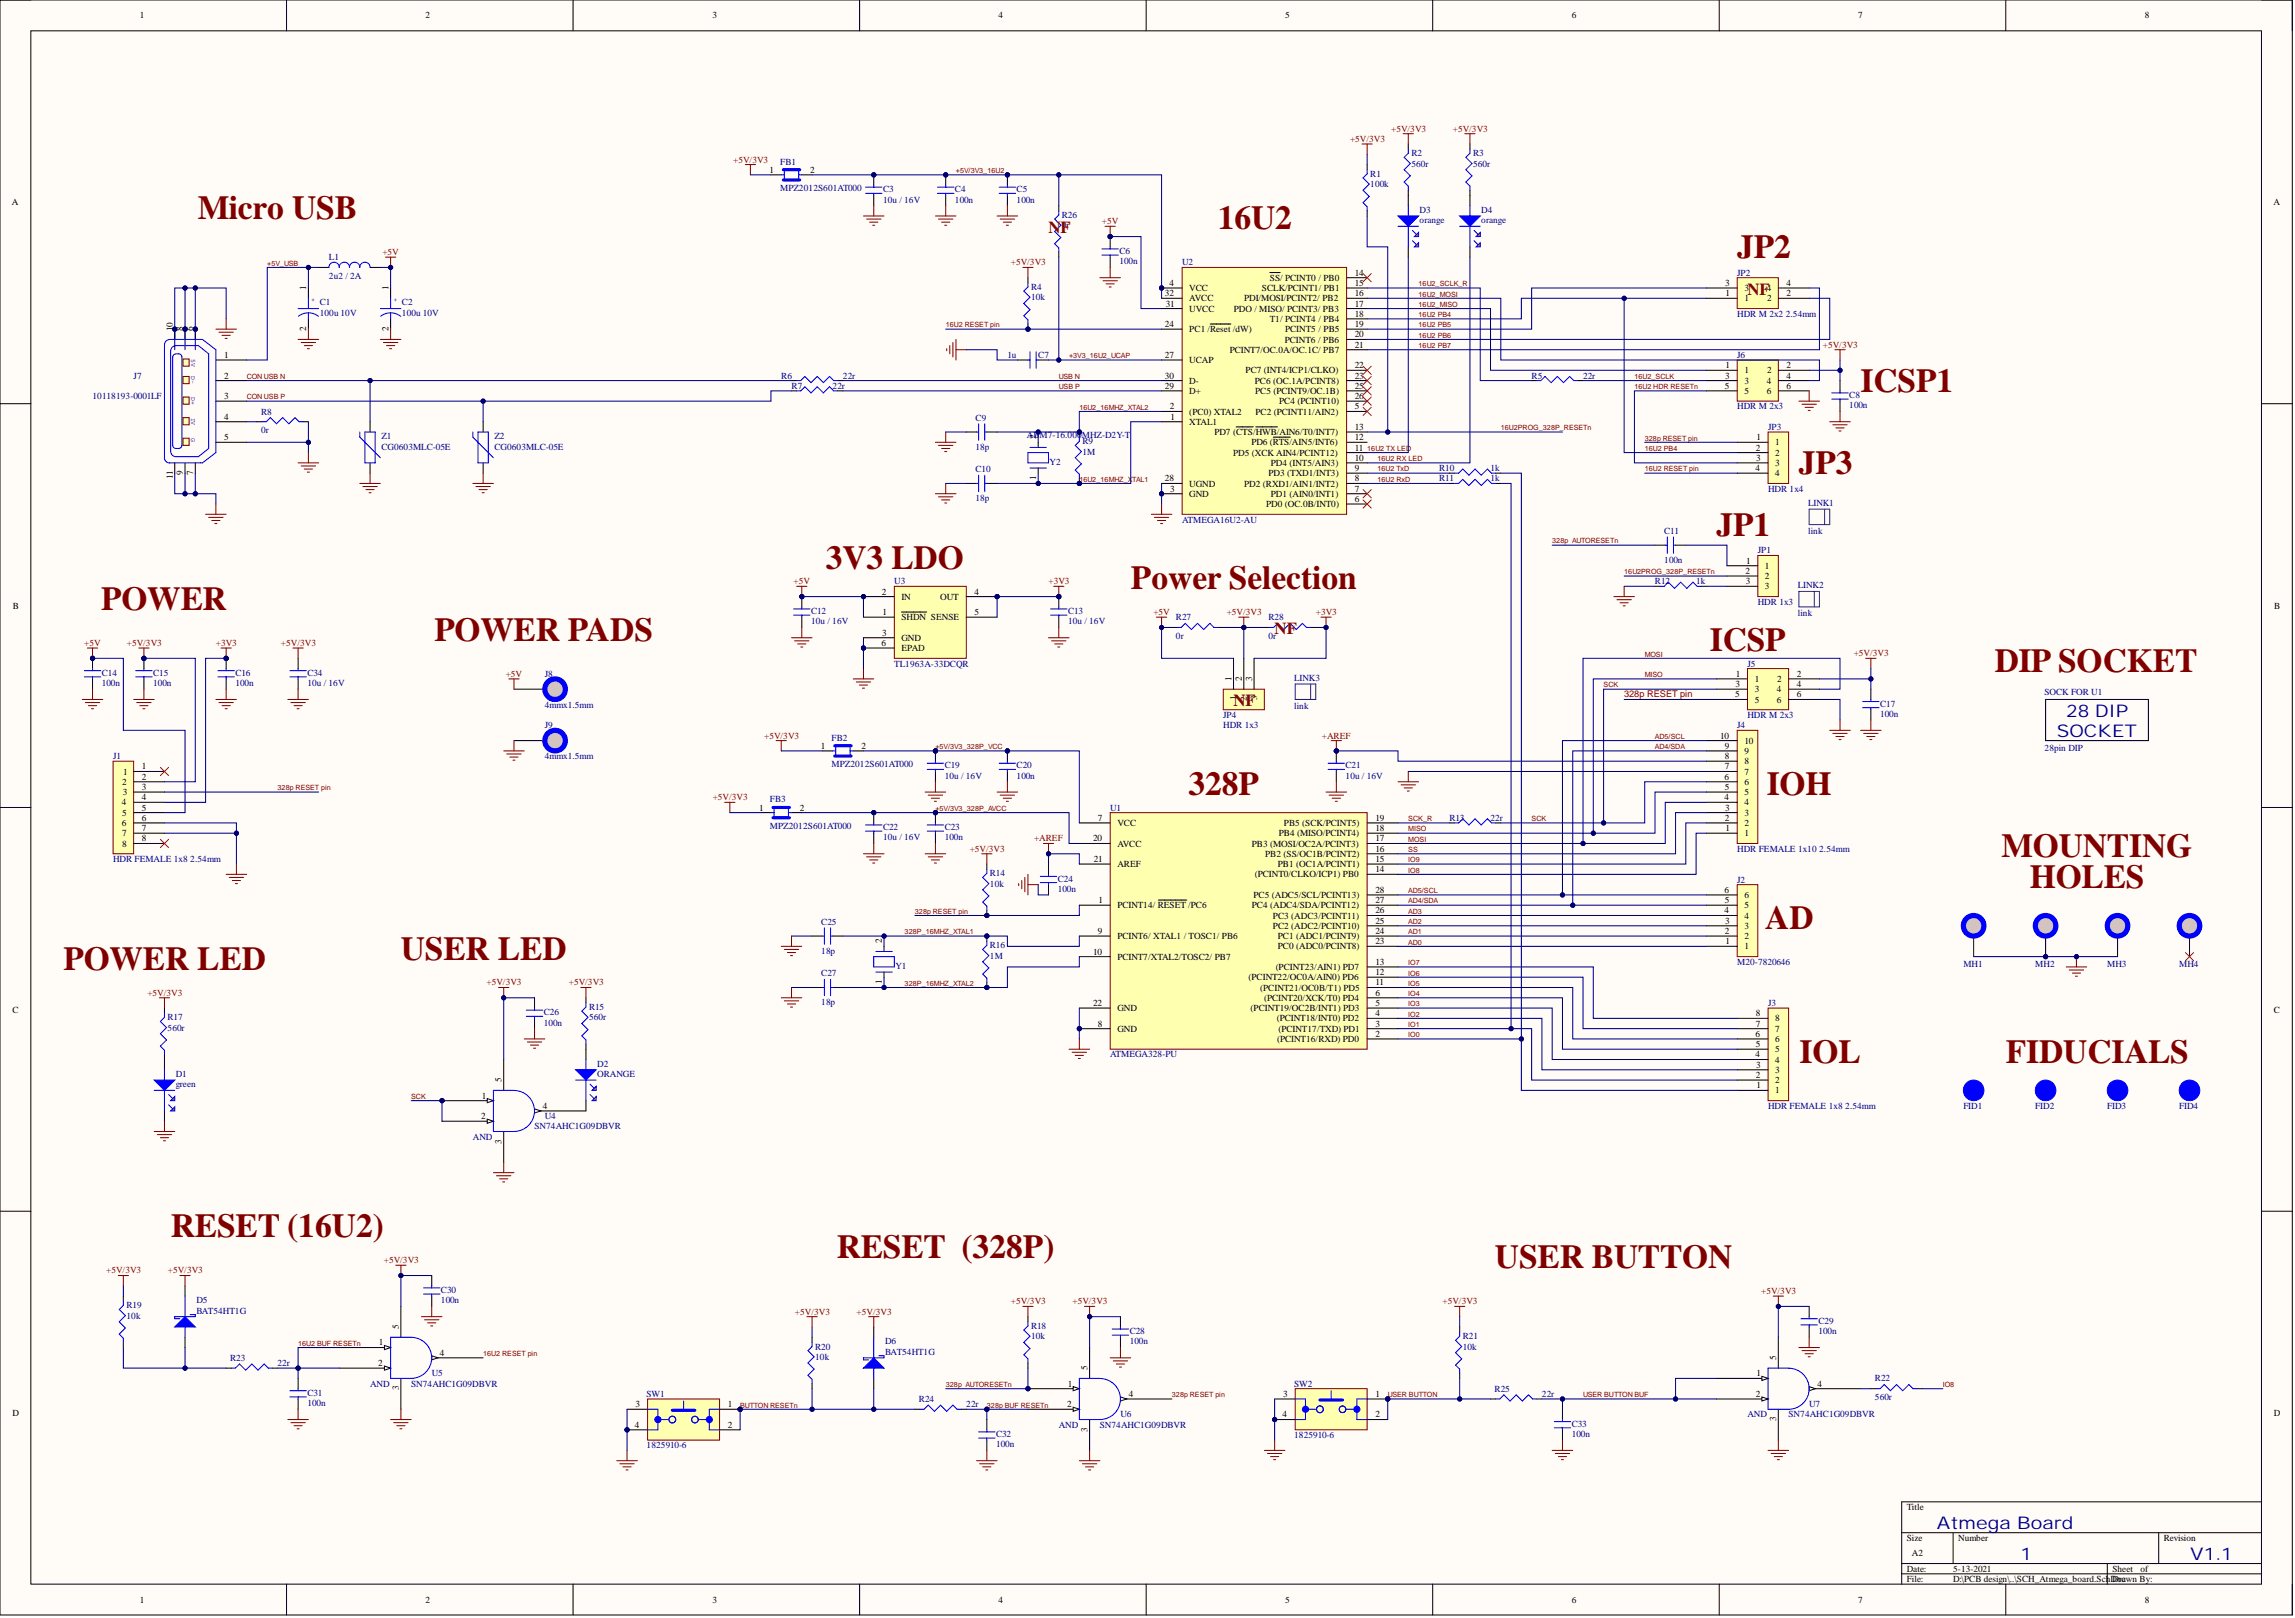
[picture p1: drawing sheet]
<svg xmlns="http://www.w3.org/2000/svg" width="566mm" height="399mm" viewBox="0 0 566 399" stroke-linecap="round" stroke-linejoin="round" font-family="sans-serif">
<defs><g id="words">
<g font-size="8.3" fill="#800000">
<text x="48.8" y="54">Micro USB</text>
<text x="300.4" y="56.6">16U2</text>
<text x="428.6" y="63.7">JP2</text>
<text x="459" y="96.6">ICSP1</text>
<text x="443.8" y="116.9">JP3</text>
<text x="423.5" y="132.2">JP1</text>
<text x="203.7" y="140.3">3V3 LDO</text>
<text x="279" y="145.3">Power Selection</text>
<text x="24.9" y="150.4">POWER</text>
<text x="107.2" y="158">POWER PADS</text>
<text x="421.8" y="160.6">ICSP</text>
<text x="492.2" y="165.6">DIP SOCKET</text>
<text x="293.3" y="196.1">328P</text>
<text x="435.9" y="196.1">IOH</text>
<text x="493.8" y="211.3">MOUNTING</text>
<text x="500.8" y="218.9">HOLES</text>
<text x="435.5" y="229.1">AD</text>
<text x="15.6" y="239.2">POWER LED</text>
<text x="98.9" y="236.7">USER LED</text>
<text x="444" y="262">IOL</text>
<text x="494.9" y="262">FIDUCIALS</text>
<text x="42.2" y="305.2">RESET (16U2)</text>
<text x="206.4" y="310.2">RESET (328P)</text>
<text x="368.8" y="312.8">USER BUTTON</text>
</g>
<g font-size="4.3" fill="#000080">
<text x="509.8" y="176.7">28 DIP</text>
<text x="507.5" y="181.8">SOCKET</text>
<text x="477.9" y="377.1">Atmega Board</text>
<text x="498.5" y="384.7">1</text>
<text x="540.4" y="384.7">V1.1</text>
</g>
<g font-size="4.1" fill="#980000">
<text x="258.7" y="57.4">NF</text>
<text x="431.1" y="72.6">NF</text>
<text x="314.5" y="156.3">NF</text>
<text x="304.3" y="174.1">NF</text>
</g>
<g font-size="2.3">
<text x="34.5" y="4.6">1</text>
<text x="105" y="4.6">2</text>
<text x="175.7" y="4.6">3</text>
<text x="246.3" y="4.6">4</text>
<text x="317.1" y="4.6">5</text>
<text x="387.8" y="4.6">6</text>
<text x="458.4" y="4.6">7</text>
<text x="529.2" y="4.6">8</text>
<text x="189.9" y="42.6">1</text>
<text x="199.8" y="42.6">2</text>
<text x="3" y="50.6">A</text>
<text x="560.9" y="50.6">A</text>
<text x="75.6" y="71.5" transform="rotate(-90 75.6 71.5)">1</text>
<text x="95.9" y="71.5" transform="rotate(-90 95.9 71.5)">1</text>
<text x="288.5" y="70.5">4</text>
<text x="293.4" y="71.8">VCC</text>
<text x="311.3" y="71.8">SCLK/PCINT1/ PB1</text>
<text x="313.3" y="69.2">SS/ PCINT0 / PB0</text>
<text x="334.3" y="68">14</text>
<text x="334.3" y="70.5">15</text>
<text x="425.6" y="70.5">3</text>
<text x="430.4" y="71.8">3</text>
<text x="435.9" y="71.8">4</text>
<text x="440.8" y="70.5">4</text>
<text x="287.4" y="73">32</text>
<text x="287.6" y="75.6">31</text>
<text x="293.4" y="76.9">UVCC</text>
<text x="293.4" y="74.3">AVCC</text>
<text x="304.4" y="76.9">PDO / MISO/ PCINT3/ PB3</text>
<text x="306.9" y="74.3">PDI/MOSI/PCINT2/ PB2</text>
<text x="334.3" y="73">16</text>
<text x="334.3" y="75.6">17</text>
<text x="425.7" y="73">1</text>
<text x="430.4" y="74.3">1</text>
<text x="436" y="74.3">2</text>
<text x="440.8" y="73">2</text>
<text x="42.6" y="81.7" transform="rotate(-90 42.6 81.7)">10</text>
<text x="45.1" y="81.7" transform="rotate(-90 45.1 81.7)">8</text>
<text x="47.7" y="81.7" transform="rotate(-90 47.7 81.7)">6</text>
<text x="75.6" y="81.7" transform="rotate(-90 75.6 81.7)">2</text>
<text x="95.9" y="81.7" transform="rotate(-90 95.9 81.7)">2</text>
<text x="287.4" y="80.7">24</text>
<text x="293.4" y="81.9">PC1 /Reset /dW)</text>
<text x="313.3" y="79.4">T1/ PCINT4 / PB4</text>
<text x="317.1" y="81.9">PCINT5 / PB5</text>
<text x="334.3" y="78.1">18</text>
<text x="334.3" y="80.7">19</text>
<text x="334.3" y="83.2">20</text>
<text x="55.3" y="88.3">1</text>
<text x="287.4" y="88.3">27</text>
<text x="293.4" y="89.5">UCAP</text>
<text x="303.4" y="87">PCINT7/OC.0A/OC.1C/ PB7</text>
<text x="317" y="84.5">PCINT6 / PB6</text>
<text x="334.3" y="85.7">21</text>
<text x="55.3" y="93.3">2</text>
<text x="287.4" y="93.3">30</text>
<text x="287.4" y="95.9">29</text>
<text x="293.4" y="94.6">D-</text>
<text x="307.3" y="92.1">PC7 (INT4/ICP1/CLKO)</text>
<text x="309.6" y="94.6">PC6 (OC.1A/PCINT8)</text>
<text x="334.3" y="95.9">25</text>
<text x="334.3" y="93.3">23</text>
<text x="334.3" y="90.8">22</text>
<text x="425.6" y="95.9">5</text>
<text x="425.6" y="93.3">3</text>
<text x="425.7" y="90.8">1</text>
<text x="430.4" y="92.1">1</text>
<text x="430.4" y="94.6">3</text>
<text x="435.9" y="94.6">4</text>
<text x="436" y="92.1">2</text>
<text x="440.8" y="90.8">2</text>
<text x="440.8" y="93.3">4</text>
<text x="440.8" y="95.9">6</text>
<text x="55.3" y="98.4">3</text>
<text x="288.6" y="101">2</text>
<text x="293.4" y="97.1">D+</text>
<text x="309.7" y="97.1">PC5 (PCINT9/OC.1B)</text>
<text x="315.6" y="99.7">PC4 (PCINT10)</text>
<text x="334.3" y="101">5</text>
<text x="334.3" y="98.4">26</text>
<text x="430.4" y="97.1">5</text>
<text x="435.9" y="97.1">6</text>
<text x="55.3" y="103.5">4</text>
<text x="288.8" y="103.5">1</text>
<text x="293.4" y="104.8">XTAL1</text>
<text x="293.4" y="102.2">(PC0) XTAL2</text>
<text x="299.6" y="107.3">PD7 (CTS/HWB/AIN6/T0/INT7)</text>
<text x="309.7" y="102.2">PC2 (PCINT11/AIN2)</text>
<text x="334.3" y="106">13</text>
<text x="55.3" y="108.6">5</text>
<text x="255.6" y="108.3" transform="rotate(-90 255.6 108.3)">2</text>
<text x="304.2" y="112.4">PD5 (XCK AIN4/PCINT12)</text>
<text x="308.7" y="109.8">PD6 (RTS/AIN5/INT6)</text>
<text x="334.3" y="113.6">10</text>
<text x="334.3" y="111.1">11</text>
<text x="334.3" y="108.6">12</text>
<text x="433.2" y="111.1">2</text>
<text x="433.2" y="113.6">3</text>
<text x="433.3" y="108.6">1</text>
<text x="438" y="109.8">1</text>
<text x="438" y="112.4">2</text>
<text x="42.6" y="118.2" transform="rotate(-90 42.6 118.2)">11</text>
<text x="45.1" y="117.2" transform="rotate(-90 45.1 117.2)">9</text>
<text x="47.7" y="117.2" transform="rotate(-90 47.7 117.2)">7</text>
<text x="255.6" y="118.3" transform="rotate(-90 255.6 118.3)">1</text>
<text x="287.4" y="118.7">28</text>
<text x="293.4" y="120">UGND</text>
<text x="306.9" y="120">PD2 (RXD1/AIN1/INT2)</text>
<text x="313" y="117.4">PD3 (TXD1/INT3)</text>
<text x="313.5" y="114.9">PD4 (INT5/AIN3)</text>
<text x="334.3" y="118.7">8</text>
<text x="334.3" y="116.2">9</text>
<text x="433.1" y="116.2">4</text>
<text x="438" y="114.9">3</text>
<text x="438" y="117.4">4</text>
<text x="288.7" y="121.2">3</text>
<text x="293.4" y="122.5">GND</text>
<text x="312.4" y="125.1">PD0 (OC.0B/INT0)</text>
<text x="313.5" y="122.5">PD1 (AIN0/INT1)</text>
<text x="334.3" y="121.2">7</text>
<text x="334.3" y="123.8">6</text>
<text x="430.6" y="141.5">2</text>
<text x="430.8" y="139">1</text>
<text x="435.4" y="140.3">1</text>
<text x="435.4" y="142.8">2</text>
<text x="217.6" y="146.6">2</text>
<text x="222.4" y="147.9">IN</text>
<text x="232" y="147.9">OUT</text>
<text x="240.4" y="146.6">4</text>
<text x="430.7" y="144.1">3</text>
<text x="435.4" y="145.3">3</text>
<text x="3.1" y="150.1">B</text>
<text x="217.8" y="151.7">1</text>
<text x="222.4" y="153">SHDN SENSE</text>
<text x="240.4" y="151.7">5</text>
<text x="561.1" y="150.1">B</text>
<text x="217.5" y="159.3">6</text>
<text x="217.7" y="156.8">3</text>
<text x="222.4" y="158">GND</text>
<text x="222.4" y="160.6">EPAD</text>
<text x="303.8" y="167.9" transform="rotate(-90 303.8 167.9)">1</text>
<text x="306.4" y="167.9" transform="rotate(-90 306.4 167.9)">2</text>
<text x="308.9" y="167.9" transform="rotate(-90 308.9 167.9)">3</text>
<text x="428.3" y="166.9">1</text>
<text x="443.3" y="166.9">2</text>
<text x="305.1" y="172.6" transform="rotate(-90 305.1 172.6)">1</text>
<text x="307.6" y="172.7" transform="rotate(-90 307.6 172.7)">2</text>
<text x="310.2" y="172.7" transform="rotate(-90 310.2 172.7)">3</text>
<text x="428.1" y="172">5</text>
<text x="428.2" y="169.4">3</text>
<text x="432.9" y="168.2">1</text>
<text x="432.9" y="170.7">3</text>
<text x="432.9" y="173.2">5</text>
<text x="438.4" y="170.7">4</text>
<text x="438.4" y="173.2">6</text>
<text x="438.5" y="168.2">2</text>
<text x="443.3" y="169.4">4</text>
<text x="443.3" y="172">6</text>
<text x="202.5" y="184.7">1</text>
<text x="212.5" y="184.7">2</text>
<text x="424.4" y="182.1">10</text>
<text x="425.6" y="184.7">9</text>
<text x="430.4" y="185.9">9</text>
<text x="430.4" y="183.4">10</text>
<text x="30.3" y="191">1</text>
<text x="35" y="189.7">1</text>
<text x="425.6" y="189.7">7</text>
<text x="425.6" y="187.2">8</text>
<text x="430.4" y="191">7</text>
<text x="430.4" y="188.5">8</text>
<text x="30.2" y="193.5">2</text>
<text x="30.3" y="196.1">3</text>
<text x="35" y="192.3">2</text>
<text x="35" y="194.8">3</text>
<text x="35" y="197.3">4</text>
<text x="425.5" y="197.3">4</text>
<text x="425.5" y="192.3">6</text>
<text x="425.6" y="194.8">5</text>
<text x="430.4" y="196.1">5</text>
<text x="430.4" y="193.5">6</text>
<text x="30.1" y="198.6">4</text>
<text x="30.1" y="203.7">6</text>
<text x="30.2" y="201.2">5</text>
<text x="35" y="199.9">5</text>
<text x="35" y="202.4">6</text>
<text x="187.3" y="199.9">1</text>
<text x="197.3" y="199.9">2</text>
<text x="270.9" y="202.4">7</text>
<text x="275.7" y="203.7">VCC</text>
<text x="316.8" y="203.7">PB5 (SCK/PCINT5)</text>
<text x="339.3" y="202.4">19</text>
<text x="425.6" y="202.4">2</text>
<text x="425.6" y="199.9">3</text>
<text x="430.4" y="203.7">2</text>
<text x="430.4" y="201.2">3</text>
<text x="430.4" y="198.6">4</text>
<text x="30.2" y="206.2">7</text>
<text x="30.2" y="208.8">8</text>
<text x="35" y="205">7</text>
<text x="35" y="207.5">8</text>
<text x="269.7" y="207.5">20</text>
<text x="275.7" y="208.8">AVCC</text>
<text x="308.8" y="208.8">PB3 (MOSI/OC2A/PCINT3)</text>
<text x="315.5" y="206.2">PB4 (MISO/PCINT4)</text>
<text x="339.3" y="207.5">17</text>
<text x="339.3" y="205">18</text>
<text x="425.7" y="205">1</text>
<text x="430.4" y="206.2">1</text>
<text x="269.8" y="212.6">21</text>
<text x="275.7" y="213.8">AREF</text>
<text x="312.1" y="211.3">PB2 (SS/OC1B/PCINT2)</text>
<text x="315.2" y="213.8">PB1 (OC1A/PCINT1)</text>
<text x="339.3" y="215.1">14</text>
<text x="339.3" y="212.6">15</text>
<text x="339.3" y="210">16</text>
<text x="309.2" y="221.4">PC5 (ADC5/SCL/PCINT13)</text>
<text x="309.6" y="216.4">(PCINT0/CLKO/ICP1) PB0</text>
<text x="339.3" y="220.2">28</text>
<text x="425.5" y="220.2">6</text>
<text x="430.4" y="221.4">6</text>
<text x="271" y="222.7">1</text>
<text x="275.7" y="224">PCINT14/ RESET /PC6</text>
<text x="308.8" y="224">PC4 (ADC4/SDA/PCINT12)</text>
<text x="314.1" y="226.5">PC3 (ADC3/PCINT11)</text>
<text x="339.3" y="227.8">25</text>
<text x="339.3" y="225.2">26</text>
<text x="339.3" y="222.7">27</text>
<text x="425.5" y="225.2">4</text>
<text x="425.6" y="222.7">5</text>
<text x="425.6" y="227.8">3</text>
<text x="430.4" y="226.5">4</text>
<text x="430.4" y="224">5</text>
<text x="217.6" y="232.6" transform="rotate(-90 217.6 232.6)">2</text>
<text x="270.9" y="230.3">9</text>
<text x="275.7" y="231.6">PCINT6/ XTAL1 / TOSC1/ PB6</text>
<text x="314.1" y="229.1">PC2 (ADC2/PCINT10)</text>
<text x="315.2" y="231.6">PC1 (ADC1/PCINT9)</text>
<text x="339.3" y="232.9">23</text>
<text x="339.3" y="230.3">24</text>
<text x="425.6" y="230.3">2</text>
<text x="425.7" y="232.9">1</text>
<text x="430.4" y="231.6">2</text>
<text x="430.4" y="229.1">3</text>
<text x="269.7" y="235.4">10</text>
<text x="275.7" y="236.7">PCINT7/XTAL2/TOSC2/ PB7</text>
<text x="314.7" y="239.2">(PCINT23/AIN1) PD7</text>
<text x="315.2" y="234.1">PC0 (ADC0/PCINT8)</text>
<text x="339.3" y="237.9">13</text>
<text x="430.4" y="234.1">1</text>
<text x="217.6" y="242.6" transform="rotate(-90 217.6 242.6)">1</text>
<text x="308" y="241.7">(PCINT22/OC0A/AIN0) PD6</text>
<text x="310.9" y="244.3">(PCINT21/OC0B/T1) PD5</text>
<text x="339.3" y="245.5">6</text>
<text x="339.3" y="243">11</text>
<text x="339.3" y="240.5">12</text>
<text x="3" y="249.7">C</text>
<text x="269.7" y="248.1">22</text>
<text x="275.7" y="249.3">GND</text>
<text x="308.6" y="249.3">(PCINT19/OC2B/INT1) PD3</text>
<text x="311.9" y="246.8">(PCINT20/XCK/T0) PD4</text>
<text x="315" y="251.9">(PCINT18/INT0) PD2</text>
<text x="339.3" y="250.6">4</text>
<text x="339.3" y="248.1">5</text>
<text x="433.2" y="250.6">8</text>
<text x="438" y="251.9">8</text>
<text x="561" y="249.7">C</text>
<text x="270.9" y="253.2">8</text>
<text x="275.7" y="254.4">GND</text>
<text x="315.1" y="257">(PCINT16/RXD) PD0</text>
<text x="315.4" y="254.4">(PCINT17/TXD) PD1</text>
<text x="339.3" y="255.7">2</text>
<text x="339.3" y="253.2">3</text>
<text x="433.1" y="255.7">6</text>
<text x="433.2" y="253.2">7</text>
<text x="438" y="257">6</text>
<text x="438" y="254.4">7</text>
<text x="433.1" y="260.8">4</text>
<text x="433.2" y="258.2">5</text>
<text x="433.2" y="263.3">3</text>
<text x="438" y="262">4</text>
<text x="438" y="259.5">5</text>
<text x="123.8" y="266.9" transform="rotate(-90 123.8 266.9)">5</text>
<text x="433.2" y="265.8">2</text>
<text x="433.3" y="268.4">1</text>
<text x="438" y="269.6">1</text>
<text x="438" y="267.1">2</text>
<text x="438" y="264.6">3</text>
<text x="118.7" y="276">2</text>
<text x="118.9" y="270.9">1</text>
<text x="133.9" y="273.4">4</text>
<text x="123.8" y="282" transform="rotate(-90 123.8 282)">3</text>
<text x="98.4" y="327.7" transform="rotate(-90 98.4 327.7)">5</text>
<text x="93.5" y="331.8">1</text>
<text x="108.5" y="334.3">4</text>
<text x="438.2" y="335.3" transform="rotate(-90 438.2 335.3)">5</text>
<text x="93.3" y="336.9">2</text>
<text x="263.4" y="341.9">1</text>
<text x="268.3" y="337.9" transform="rotate(-90 268.3 337.9)">5</text>
<text x="433.3" y="339.4">1</text>
<text x="448.4" y="341.9">4</text>
<text x="98.4" y="342.9" transform="rotate(-90 98.4 342.9)">3</text>
<text x="156.8" y="347">3</text>
<text x="179.6" y="347">1</text>
<text x="263.2" y="347">2</text>
<text x="278.5" y="344.5">4</text>
<text x="316.6" y="344.5">3</text>
<text x="339.3" y="344.5">1</text>
<text x="433.2" y="344.5">2</text>
<text x="3" y="349.2">D</text>
<text x="156.6" y="352.1">4</text>
<text x="179.6" y="352.1">2</text>
<text x="268.3" y="353" transform="rotate(-90 268.3 353)">3</text>
<text x="316.4" y="349.5">4</text>
<text x="339.3" y="349.5">2</text>
<text x="438.2" y="350.5" transform="rotate(-90 438.2 350.5)">3</text>
<text x="561" y="349.2">D</text>
<text x="470.4" y="372.4">Title</text>
<text x="470.4" y="380">Size</text>
<text x="471.7" y="383.8">A2</text>
<text x="483.1" y="380">Number</text>
<text x="533.8" y="380">Revision</text>
<text x="470.4" y="387.6">Date:</text>
<text x="481.9" y="387.6">5-13-2021</text>
<text x="521.2" y="387.6">Sheet</text>
<text x="528.1" y="387.6">of</text>
<text x="34.5" y="395.2">1</text>
<text x="105" y="395.2">2</text>
<text x="175.7" y="395.2">3</text>
<text x="246.3" y="395.2">4</text>
<text x="317.1" y="395.2">5</text>
<text x="387.8" y="395.2">6</text>
<text x="458.4" y="395.2">7</text>
<text x="470.4" y="390.1">File:</text>
<text x="481.9" y="390.1">D:\PCB design\..\SCH_Atmega_board.SchDoc</text>
<text x="521.2" y="390.1">Drawn By:</text>
<text x="529.2" y="395.2">8</text>
</g>
<g font-size="2.3" fill="#800000">
<text x="333.1" y="35">+5V/3V3</text>
<text x="343.2" y="32.5">+5V/3V3</text>
<text x="358.4" y="32.5">+5V/3V3</text>
<text x="180.9" y="40.1">+5V/3V3</text>
<text x="271.9" y="55.3">+5V</text>
<text x="94.3" y="62.9">+5V</text>
<text x="249.4" y="65.4">+5V/3V3</text>
<text x="449.7" y="85.7">+5V/3V3</text>
<text x="195.8" y="144.1">+5V</text>
<text x="258.7" y="144.1">+3V3</text>
<text x="284.5" y="151.7">+5V</text>
<text x="302.6" y="151.7">+5V/3V3</text>
<text x="324.6" y="151.7">+3V3</text>
<text x="20.8" y="159.3">+5V</text>
<text x="31.3" y="159.3">+5V/3V3</text>
<text x="53.3" y="159.3">+3V3</text>
<text x="69.3" y="159.3">+5V/3V3</text>
<text x="457.3" y="161.8">+5V/3V3</text>
<text x="124.8" y="166.9">+5V</text>
<text x="400.7" y="172">328p RESET pin</text>
<text x="188.5" y="182.1">+5V/3V3</text>
<text x="326.1" y="182.1">+AREF</text>
<text x="175.8" y="197.3">+5V/3V3</text>
<text x="255.1" y="207.5">+AREF</text>
<text x="239.2" y="210">+5V/3V3</text>
<text x="36.4" y="245.5">+5V/3V3</text>
<text x="120" y="243">+5V/3V3</text>
<text x="140.3" y="243">+5V/3V3</text>
<text x="94.7" y="311.5">+5V/3V3</text>
<text x="26.2" y="314">+5V/3V3</text>
<text x="41.4" y="314">+5V/3V3</text>
<text x="249.4" y="321.6">+5V/3V3</text>
<text x="264.6" y="321.6">+5V/3V3</text>
<text x="355.9" y="321.6">+5V/3V3</text>
<text x="434.5" y="319.1">+5V/3V3</text>
<text x="196.1" y="324.2">+5V/3V3</text>
<text x="211.3" y="324.2">+5V/3V3</text>
</g>
<g font-size="2.3" fill="#000080">
<text x="192.5" y="40.6">FB1</text>
<text x="348.2" y="38.6">R2</text>
<text x="348.2" y="41.1">560r</text>
<text x="363.4" y="38.6">R3</text>
<text x="363.4" y="41.1">560r</text>
<text x="192.5" y="47.2">MPZ2012S601AT000</text>
<text x="217.8" y="47.4">C3</text>
<text x="235.6" y="47.4">C4</text>
<text x="250.8" y="47.4">C5</text>
<text x="338.1" y="43.6">R1</text>
<text x="338.1" y="46.2">100k</text>
<text x="217.8" y="50">10u / 16V</text>
<text x="235.6" y="50">100n</text>
<text x="250.8" y="50">100n</text>
<text x="262" y="53.8">R26</text>
<text x="350.2" y="52.5">D3</text>
<text x="365.4" y="52.5">D4</text>
<text x="262" y="56.3">0r</text>
<text x="350.2" y="55">orange</text>
<text x="365.4" y="55">orange</text>
<text x="81.2" y="64.2">L1</text>
<text x="276.2" y="62.6">C6</text>
<text x="276.2" y="65.2">100n</text>
<text x="291.6" y="65.4">U2</text>
<text x="81.2" y="68.7">2u2 / 2A</text>
<text x="254.4" y="71.5">R4</text>
<text x="428.6" y="68">JP2</text>
<text x="78.9" y="75.3">C1</text>
<text x="78.9" y="77.9">100u 10V</text>
<text x="99.2" y="75.3">C2</text>
<text x="99.2" y="77.9">100u 10V</text>
<text x="254.4" y="74.1">10k</text>
<text x="428.6" y="78.1">HDR M 2x2</text>
<text x="440.6" y="78.1">2.54mm</text>
<text x="248.5" y="88.3">1u</text>
<text x="256.1" y="88.3">C7</text>
<text x="428.6" y="88.3">J6</text>
<text x="33" y="93.3">J7</text>
<text x="192.7" y="93.3">R6</text>
<text x="195.3" y="95.9">R7</text>
<text x="205.4" y="95.9">22r</text>
<text x="208" y="93.3">22r</text>
<text x="377.9" y="93.3">R5</text>
<text x="390.6" y="93.3">22r</text>
<text x="22.8" y="98.4">10118193-0001LF</text>
<text x="428.6" y="101">HDR M 2x3</text>
<text x="456.2" y="98.2">C8</text>
<text x="456.2" y="100.7">100n</text>
<text x="64.4" y="102.2">R8</text>
<text x="64.4" y="106.8">0r</text>
<text x="240.7" y="103.7">C9</text>
<text x="436.2" y="106">JP3</text>
<text x="94.1" y="108.3">Z1</text>
<text x="94.1" y="110.8">CG0603MLC-05E</text>
<text x="122" y="108.3">Z2</text>
<text x="122" y="110.8">CG0603MLC-05E</text>
<text x="240.7" y="110.8">18p</text>
<text x="253.4" y="108.1">ABM7-16.000MHZ-D2Y-T</text>
<text x="267" y="109.6">R9</text>
<text x="267" y="112.1">1M</text>
<text x="240.7" y="116.4">C10</text>
<text x="258.9" y="114.7">Y2</text>
<text x="355" y="118.7">R11</text>
<text x="355" y="116.2">R10</text>
<text x="367.7" y="118.7">1k</text>
<text x="367.7" y="116.2">1k</text>
<text x="240.7" y="123.5">18p</text>
<text x="436.2" y="121.2">HDR 1x4</text>
<text x="446.1" y="124.8">LINK1</text>
<text x="291.6" y="128.9">ATMEGA16U2-AU</text>
<text x="410.6" y="131.6">C11</text>
<text x="446.1" y="131.6">link</text>
<text x="433.7" y="136.5">JP1</text>
<text x="410.6" y="138.7">100n</text>
<text x="220.6" y="144.1">U3</text>
<text x="408.3" y="144.1">R12</text>
<text x="418.5" y="144.1">1k</text>
<text x="433.7" y="149.1">HDR 1x3</text>
<text x="443.6" y="145.1">LINK2</text>
<text x="200.1" y="151.4">C12</text>
<text x="200.1" y="154">10u / 16V</text>
<text x="263.5" y="151.4">C13</text>
<text x="263.5" y="154">10u / 16V</text>
<text x="290.1" y="153">R27</text>
<text x="313" y="153">R28</text>
<text x="443.6" y="151.9">link</text>
<text x="290.1" y="157.5">0r</text>
<text x="313" y="157.5">0r</text>
<text x="25.1" y="166.7">C14</text>
<text x="37.8" y="166.7">C15</text>
<text x="58.1" y="166.7">C16</text>
<text x="75.8" y="166.7">C34</text>
<text x="134.4" y="166.9">J8</text>
<text x="220.6" y="164.4">TL1963A-33DCQR</text>
<text x="319.3" y="167.9">LINK3</text>
<text x="431.1" y="164.4">J5</text>
<text x="25.1" y="169.2">100n</text>
<text x="37.8" y="169.2">100n</text>
<text x="58.1" y="169.2">100n</text>
<text x="75.8" y="169.2">10u / 16V</text>
<text x="504.4" y="171.5">SOCK FOR U1</text>
<text x="134.4" y="174.5">4mmx1.5mm</text>
<text x="134.4" y="179.6">J9</text>
<text x="301.8" y="177.1">JP4</text>
<text x="301.8" y="179.6">HDR 1x3</text>
<text x="319.3" y="174.8">link</text>
<text x="428.6" y="179.6">J4</text>
<text x="431.1" y="177.1">HDR M 2x3</text>
<text x="463.8" y="174.3">C17</text>
<text x="463.8" y="176.8">100n</text>
<text x="205.2" y="182.6">FB2</text>
<text x="504.4" y="185.2">28pin DIP</text>
<text x="27.9" y="187.2">J1</text>
<text x="134.4" y="187.2">4mmx1.5mm</text>
<text x="205.2" y="189.2">MPZ2012S601AT000</text>
<text x="233.1" y="189.5">C19</text>
<text x="250.8" y="189.5">C20</text>
<text x="332" y="189.5">C21</text>
<text x="190" y="197.9">FB3</text>
<text x="233.1" y="192">10u / 16V</text>
<text x="250.8" y="192">100n</text>
<text x="332" y="192">10u / 16V</text>
<text x="273.9" y="199.9">U1</text>
<text x="357.6" y="202.4">R13</text>
<text x="367.7" y="202.4">22r</text>
<text x="190" y="204.4">MPZ2012S601AT000</text>
<text x="217.8" y="204.7">C22</text>
<text x="217.8" y="207.2">10u / 16V</text>
<text x="233.1" y="204.7">C23</text>
<text x="233.1" y="207.2">100n</text>
<text x="27.9" y="212.6">HDR FEMALE 1x8</text>
<text x="47" y="212.6">2.54mm</text>
<text x="428.6" y="210">HDR FEMALE 1x10</text>
<text x="448.8" y="210">2.54mm</text>
<text x="244.2" y="216.1">R14</text>
<text x="244.2" y="218.7">10k</text>
<text x="261" y="217.4">C24</text>
<text x="261" y="219.9">100n</text>
<text x="428.6" y="217.6">J2</text>
<text x="202.6" y="228">C25</text>
<text x="244.2" y="233.9">R16</text>
<text x="202.6" y="235.1">18p</text>
<text x="220.9" y="238.9">Y1</text>
<text x="244.2" y="236.4">1M</text>
<text x="428.6" y="237.9">M20-7820646</text>
<text x="484.4" y="238.4">MH1</text>
<text x="502.1" y="238.4">MH2</text>
<text x="519.9" y="238.4">MH3</text>
<text x="537.6" y="238.4">MH4</text>
<text x="202.6" y="240.7">C27</text>
<text x="41.3" y="251.6">R17</text>
<text x="134.2" y="250.4">C26</text>
<text x="145.3" y="249.1">R15</text>
<text x="145.3" y="251.6">560r</text>
<text x="202.6" y="247.8">18p</text>
<text x="436.2" y="248.1">J3</text>
<text x="41.3" y="254.2">560r</text>
<text x="134.2" y="252.9">100n</text>
<text x="147.3" y="263">D2</text>
<text x="273.9" y="260.8">ATMEGA328-PU</text>
<text x="43.4" y="265.6">D1</text>
<text x="43.4" y="268.1">green</text>
<text x="147.3" y="265.6">ORANGE</text>
<text x="134.4" y="276">U4</text>
<text x="436.2" y="273.4">HDR FEMALE 1x8</text>
<text x="455.3" y="273.4">2.54mm</text>
<text x="484.4" y="273.4">FID1</text>
<text x="502.1" y="273.4">FID2</text>
<text x="519.9" y="273.4">FID3</text>
<text x="537.6" y="273.4">FID4</text>
<text x="116.7" y="281.1">AND</text>
<text x="131.9" y="278.5">SN74AHC1G09DBVR</text>
<text x="31.2" y="322.7">R19</text>
<text x="48.4" y="321.4">D5</text>
<text x="48.4" y="323.9">BAT54HT1G</text>
<text x="108.8" y="318.9">C30</text>
<text x="108.8" y="321.4">100n</text>
<text x="31.2" y="325.2">10k</text>
<text x="254.4" y="327.7">R18</text>
<text x="278.7" y="329">C28</text>
<text x="448.6" y="326.5">C29</text>
<text x="448.6" y="329">100n</text>
<text x="56.8" y="335.6">R23</text>
<text x="201.1" y="332.8">R20</text>
<text x="201.1" y="335.3">10k</text>
<text x="218.4" y="331.5">D6</text>
<text x="218.4" y="334.1">BAT54HT1G</text>
<text x="254.4" y="330.3">10k</text>
<text x="278.7" y="331.5">100n</text>
<text x="360.9" y="330.3">R21</text>
<text x="360.9" y="332.8">10k</text>
<text x="68.5" y="336.9">22r</text>
<text x="91.3" y="341.9">AND</text>
<text x="101.4" y="341.9">SN74AHC1G09DBVR</text>
<text x="106.5" y="339.4">U5</text>
<text x="319.3" y="341.9">SW2</text>
<text x="462.6" y="340.7">R22</text>
<text x="75.8" y="344.2">C31</text>
<text x="75.8" y="346.8">100n</text>
<text x="159.5" y="344.5">SW1</text>
<text x="226.7" y="345.7">R24</text>
<text x="238.4" y="347">22r</text>
<text x="368.7" y="343.2">R25</text>
<text x="380.4" y="344.5">22r</text>
<text x="446.3" y="347">U7</text>
<text x="462.6" y="345.2">560r</text>
<text x="261.2" y="352.1">AND</text>
<text x="271.4" y="352.1">SN74AHC1G09DBVR</text>
<text x="276.4" y="349.5">U6</text>
<text x="387.8" y="351.8">C33</text>
<text x="431.1" y="349.5">AND</text>
<text x="441.3" y="349.5">SN74AHC1G09DBVR</text>
<text x="159.5" y="357.2">1825910-6</text>
<text x="245.7" y="354.4">C32</text>
<text x="245.7" y="356.9">100n</text>
<text x="319.3" y="354.6">1825910-6</text>
<text x="387.8" y="354.4">100n</text>
</g>
<g font-size="1.8" fill="#800000">
<text x="235.9" y="42.7">+5V/3V3_16U2</text>
<text x="65.9" y="65.5">+5V_USB</text>
<text x="350" y="70.6">16U2_SCLK_R</text>
<text x="350" y="73.1">16U2_MOSI</text>
<text x="350" y="75.7">16U2_MISO</text>
<text x="233.3" y="80.7">16U2 RESET pin</text>
<text x="350" y="78.2">16U2 PB4</text>
<text x="350" y="80.7">16U2 PB5</text>
<text x="350" y="83.3">16U2 PB6</text>
<text x="263.8" y="88.4">+3V3_16U2_UCAP</text>
<text x="350" y="85.8">16U2 PB7</text>
<text x="60.9" y="93.4">CON USB N</text>
<text x="261.2" y="93.4">USB N</text>
<text x="261.2" y="96">USB P</text>
<text x="403.2" y="96">16U2 HDR RESETn</text>
<text x="403.2" y="93.4">16U2_SCLK</text>
<text x="60.9" y="98.5">CON USB P</text>
<text x="266.3" y="101">16U2_16MHZ_XTAL2</text>
<text x="370.3" y="106.1">16U2PROG_328P_RESETn</text>
<text x="337.3" y="111.2">16U2 TX LED</text>
<text x="339.8" y="113.7">16U2 RX LED</text>
<text x="405.8" y="108.6">328p RESET pin</text>
<text x="405.8" y="111.2">16U2 PB4</text>
<text x="266.3" y="118.8">16U2_16MHZ_XTAL1</text>
<text x="339.8" y="116.3">16U2 TxD</text>
<text x="339.8" y="118.8">16U2 RxD</text>
<text x="405.8" y="116.3">16U2 RESET pin</text>
<text x="382.9" y="134">328p AUTORESETn</text>
<text x="400.7" y="141.6">16U2PROG_328P_RESETn</text>
<text x="405.8" y="161.9">MOSI</text>
<text x="405.8" y="167">MISO</text>
<text x="395.6" y="169.5">SCK</text>
<text x="230.8" y="184.7">+5V/3V3_328P_VCC</text>
<text x="408.3" y="184.7">AD4/SDA</text>
<text x="408.3" y="182.2">AD5/SCL</text>
<text x="68.5" y="194.9">328p RESET pin</text>
<text x="230.8" y="200">+5V/3V3_328P_AVCC</text>
<text x="347.4" y="202.5">SCK_R</text>
<text x="377.9" y="202.5">SCK</text>
<text x="347.4" y="207.6">MOSI</text>
<text x="347.4" y="205">MISO</text>
<text x="347.4" y="215.2">IO8</text>
<text x="347.4" y="212.7">IO9</text>
<text x="347.4" y="210.1">SS</text>
<text x="347.4" y="220.3">AD5/SCL</text>
<text x="225.7" y="225.3">328p RESET pin</text>
<text x="347.4" y="227.9">AD2</text>
<text x="347.4" y="225.3">AD3</text>
<text x="347.4" y="222.8">AD4/SDA</text>
<text x="223.2" y="230.4">328P_16MHZ_XTAL1</text>
<text x="347.4" y="232.9">AD0</text>
<text x="347.4" y="230.4">AD1</text>
<text x="347.4" y="238">IO7</text>
<text x="223.2" y="243.1">328P_16MHZ_XTAL2</text>
<text x="347.4" y="245.6">IO4</text>
<text x="347.4" y="243.1">IO5</text>
<text x="347.4" y="240.6">IO6</text>
<text x="347.4" y="250.7">IO2</text>
<text x="347.4" y="248.2">IO3</text>
<text x="347.4" y="255.8">IO0</text>
<text x="347.4" y="253.2">IO1</text>
<text x="101.4" y="271">SCK</text>
<text x="73.5" y="331.9">16U2 BUF RESETn</text>
<text x="119.2" y="334.4">16U2 RESET pin</text>
<text x="182.6" y="347.1">BUTTON RESETn</text>
<text x="233.3" y="342">328p AUTORESETn</text>
<text x="243.5" y="347.1">328p BUF RESETn</text>
<text x="289.1" y="344.6">328p RESET pin</text>
<text x="342.4" y="344.6">USER BUTTON</text>
<text x="390.6" y="344.6">USER BUTTON BUF</text>
<text x="479.3" y="342">IO8</text>
</g>
<g font-size="1.6" fill="#000080">
<text x="76.8" y="73.6" transform="rotate(90 76.8 73.6)">+</text>
<text x="97.1" y="73.6" transform="rotate(90 97.1 73.6)">+</text>
</g>
<g font-size="1.6" fill="#00f">
<text x="47.2" y="88.5" transform="rotate(90 47.2 88.5)">5V</text>
<text x="47.2" y="92.8" transform="rotate(90 47.2 92.8)">D-</text>
<text x="47.2" y="97.9" transform="rotate(90 47.2 97.9)">D+</text>
<text x="47.2" y="103" transform="rotate(90 47.2 103)">IV</text>
<text x="47.2" y="108.1" transform="rotate(90 47.2 108.1)">G</text>
</g>
</g></defs>
<path d="M0 0h565.5v398.3h-565.5z" fill-rule="evenodd" fill="#fffcf8"/>
<path d="M0 0h565.5v398.3h-565.5z" fill="none" stroke="#000" stroke-width=".25"/>
<path d="M7.6 7.6h550.3v383h-550.3z" fill-rule="evenodd" fill="#fffcf8"/>
<g fill="none" stroke="#000" stroke-width=".25">
<path d="M0 0h7.6M70.7 0v7.6M141.4 0v7.6M212.1 0v7.6M282.8 0v7.6M353.5 0v7.6M424.2 0v7.6M494.9 0v7.6M557.9 0h7.6v7.6M7.6 7.6h550.3v383h-550.3zM0 99.6h7.6M557.9 99.6h7.6"/>
<path d="M0 199.1h7.6M557.9 199.1h7.6M0 298.7h7.6M557.9 298.7h7.6M469.2 378h88.7M481.9 378v7.6M532.6 378v7.6M557.9 370.3h-88.7v20.3M70.7 390.6v7.7M141.4 390.6v7.7M212.1 390.6v7.7M282.8 390.6v7.7"/>
<path d="M353.5 390.6v7.7M424.2 390.6v7.7M469.2 385.6h88.7M469.2 388.1h88.7M494.9 390.6v7.7M519.9 385.6v5M565.5 390.6v7.7"/>
</g>
<path d="M301.8 170h10.1v5h-10.1z" fill-rule="evenodd" fill="#ffffb0"/>
<path d="M301.8 170h10.1v5h-10.1z" fill="none" stroke="#800000" stroke-width=".25"/>
<path d="M304.3 162.3v7.7M306.9 162.3v7.7M309.4 162.3v7.7" fill="none" stroke="#000" stroke-width=".25"/>
<circle cx="266.3" cy="253.7" r=".51" fill="#000080"/>
<circle cx="266.3" cy="253.7" r=".51" fill="none" stroke="#000080" stroke-width=".25"/>
<path d="M273.9 200.4h63.4v58.3h-63.4z" fill-rule="evenodd" fill="#ffffb0"/>
<path d="M273.9 200.4h63.4v58.3h-63.4z" fill="none" stroke="#800000" stroke-width=".25"/>
<path d="M266.3 202.9h7.6M266.3 223.2h7.6M285.8 222h7M266.3 253.7h7.6M337.3 256.2h7.6M337.3 253.7h7.6M337.3 251.1h7.6M337.3 248.6h7.6M337.3 246.1h7.6" fill="none" stroke="#000" stroke-width=".25"/>
<circle cx="266.3" cy="253.7" r=".51" fill="#000080"/>
<circle cx="266.3" cy="253.7" r=".51" fill="none" stroke="#000080" stroke-width=".25"/>
<g fill="none" stroke="#000" stroke-width=".25">
<path d="M266.3 213.1h7.6M266.3 208h7.6M337.3 215.6h7.6M337.3 213.1h7.6M337.3 210.5h7.6M337.3 208h7.6M337.3 205.5h7.6M337.3 202.9h7.6M266.3 230.8h7.6M266.3 235.9h7.6M337.3 230.8h7.6M337.3 238.4h7.6"/>
<path d="M337.3 233.4h7.6M337.3 228.3h7.6M337.3 225.8h7.6M337.3 223.2h7.6M337.3 220.7h7.6M266.3 248.6h7.6M337.3 243.5h7.6M337.3 241h7.6"/>
</g>
<circle cx="286.6" cy="71" r=".51" fill="#000080"/>
<circle cx="286.6" cy="71" r=".51" fill="none" stroke="#000080" stroke-width=".25"/>
<circle cx="286.6" cy="121.8" r=".51" fill="#000080"/>
<circle cx="286.6" cy="121.8" r=".51" fill="none" stroke="#000080" stroke-width=".25"/>
<path d="M291.6 65.9h40.6v60.9h-40.6z" fill-rule="evenodd" fill="#ffffb0"/>
<path d="M291.6 65.9h40.6v60.9h-40.6z" fill="none" stroke="#800000" stroke-width=".25"/>
<path d="M286.6 76.1h5M286.6 71h5M286.6 119.2h5" fill="none" stroke="#000" stroke-width=".25"/>
<circle cx="286.6" cy="71" r=".51" fill="#000080"/>
<circle cx="286.6" cy="71" r=".51" fill="none" stroke="#000080" stroke-width=".25"/>
<path d="M286.6 73.6h5M313.3 67.2h2.5M332.2 68.5h5.1M286.6 104h5M286.6 101.5h5M286.6 121.8h5" fill="none" stroke="#000" stroke-width=".25"/>
<circle cx="286.6" cy="121.8" r=".51" fill="#000080"/>
<circle cx="286.6" cy="121.8" r=".51" fill="none" stroke="#000080" stroke-width=".25"/>
<g fill="none" stroke="#000" stroke-width=".25">
<path d="M298.6 79.9h5.1M332.2 71h5.1M332.2 73.6h5.1M332.2 76.1h5.1M332.2 78.6h5.1M286.6 81.2h5M286.6 96.4h5M286.6 93.9h5M286.6 88.8h5M332.2 81.2h5.1M332.2 83.7h5.1M332.2 86.2h5.1"/>
<path d="M332.2 98.9h5.1M332.2 96.4h5.1M332.2 93.9h5.1M332.2 91.3h5.1M305 105.3h4.2M309.8 105.3h5.4M314.1 107.8h4.2M332.2 101.5h5.1M332.2 119.2h5.1M332.2 114.1h5.1M332.2 111.6h5.1M332.2 109.1h5.1"/>
<path d="M332.2 106.5h5.1M332.2 116.7h5.1M332.2 121.8h5.1M332.2 124.3h5.1"/>
</g>
<path d="M428.6 180.1h5.1v27.9h-5.1z" fill-rule="evenodd" fill="#ffffb0"/>
<path d="M428.6 180.1h5.1v27.9h-5.1z" fill="none" stroke="#800000" stroke-width=".25"/>
<path d="M421 197.9h7.6M421 195.3h7.6M421 192.8h7.6M421 190.2h7.6M421 187.7h7.6M421 185.2h7.6M421 182.6h7.6M421 205.5h7.6M421 202.9h7.6M421 200.4h7.6" fill="none" stroke="#000" stroke-width=".25"/>
<path d="M436.2 248.6h5.1v22.8h-5.1z" fill-rule="evenodd" fill="#ffffb0"/>
<path d="M436.2 248.6h5.1v22.8h-5.1z" fill="none" stroke="#800000" stroke-width=".25"/>
<path d="M428.6 258.7h7.6M428.6 256.2h7.6M428.6 253.7h7.6M428.6 251.1h7.6M428.6 268.9h7.6M428.6 266.3h7.6M428.6 263.8h7.6M428.6 261.3h7.6" fill="none" stroke="#000" stroke-width=".25"/>
<path d="M428.6 218.1h5.1v17.8h-5.1z" fill-rule="evenodd" fill="#ffffb0"/>
<path d="M428.6 218.1h5.1v17.8h-5.1z" fill="none" stroke="#800000" stroke-width=".25"/>
<path d="M421 233.4h7.6M421 230.8h7.6M421 228.3h7.6M421 225.8h7.6M421 223.2h7.6M421 220.7h7.6" fill="none" stroke="#000" stroke-width=".25"/>
<circle cx="248.5" cy="185.2" r=".51" fill="#000080"/>
<circle cx="248.5" cy="185.2" r=".51" fill="none" stroke="#000080" stroke-width=".25"/>
<path d="M248.5 185.2v2.5M248.5 190.2v2.6" fill="none" stroke="#000" stroke-width=".25"/>
<circle cx="248.5" cy="185.2" r=".51" fill="#000080"/>
<circle cx="248.5" cy="185.2" r=".51" fill="none" stroke="#000080" stroke-width=".25"/>
<path d="M246.5 189.7h4.1M246.5 188.2h4.1M248.5 187.7v.5M248.5 189.7v.5" fill="none" stroke="#00f" stroke-width=".25"/>
<circle cx="230.8" cy="185.2" r=".51" fill="#000080"/>
<circle cx="230.8" cy="185.2" r=".51" fill="none" stroke="#000080" stroke-width=".25"/>
<path d="M230.8 185.2v2.5M230.8 190.2v2.6" fill="none" stroke="#000" stroke-width=".25"/>
<circle cx="230.8" cy="185.2" r=".51" fill="#000080"/>
<circle cx="230.8" cy="185.2" r=".51" fill="none" stroke="#000080" stroke-width=".25"/>
<path d="M205.4 185.2h.8M206.2 183.9v2.5M209.7 185.2h.8M209.7 183.9v2.5M228.8 189.7h4M228.8 188.2h4M230.8 187.7v.5M230.8 189.7v.5" fill="none" stroke="#00f" stroke-width=".25"/>
<path d="M202.9 185.2h2.5M210.5 185.2h2.5" fill="none" stroke="#000" stroke-width=".25"/>
<path d="M205.9 183.9h4.1M205.9 186.4h4.1" fill="none" stroke="#00f" stroke-width=".76"/>
<circle cx="230.8" cy="200.4" r=".51" fill="#000080"/>
<circle cx="230.8" cy="200.4" r=".51" fill="none" stroke="#000080" stroke-width=".25"/>
<path d="M230.8 200.4v2.5M230.8 205.5v2.5" fill="none" stroke="#000" stroke-width=".25"/>
<circle cx="230.8" cy="200.4" r=".51" fill="#000080"/>
<circle cx="230.8" cy="200.4" r=".51" fill="none" stroke="#000080" stroke-width=".25"/>
<path d="M228.8 205h4M228.8 203.4h4M230.8 202.9v.5M230.8 205v.5" fill="none" stroke="#00f" stroke-width=".25"/>
<circle cx="215.6" cy="200.4" r=".51" fill="#000080"/>
<circle cx="215.6" cy="200.4" r=".51" fill="none" stroke="#000080" stroke-width=".25"/>
<path d="M215.6 200.4v2.5M215.6 205.5v2.5" fill="none" stroke="#000" stroke-width=".25"/>
<circle cx="215.6" cy="200.4" r=".51" fill="#000080"/>
<circle cx="215.6" cy="200.4" r=".51" fill="none" stroke="#000080" stroke-width=".25"/>
<g fill="none" stroke="#00f" stroke-width=".25">
<path d="M191 199.1v2.6M194.5 199.1v2.6M190.2 200.4h.8M194.5 200.4h.8M213.5 205h4.1M213.5 203.4h4.1M215.6 202.9v.5M215.6 205v.5M202.9 230.8h.5M203.4 228.8v4.1M204.9 230.8h.5M204.9 228.8v4.1"/>
<path d="M215.6 235.9h5v2.5h-5zM216.1 239.7h4M216.1 234.6h4"/>
</g>
<path d="M187.7 200.4h2.5M195.3 200.4h2.5M200.3 230.8h2.6M205.4 230.8h2.6M218.1 233.4v1.2M218.1 239.7v1.3" fill="none" stroke="#000" stroke-width=".25"/>
<path d="M190.7 199.1h4.1M190.7 201.7h4.1" fill="none" stroke="#00f" stroke-width=".76"/>
<g fill="none" stroke="#800000" stroke-width=".25">
<path d="M228.2 195.3h5.1M229 196.1h3.6M229.8 196.8h2M230.5 197.6h.5M230.8 192.8v2.5M246 195.3h5.1M246.8 196.1h3.5M247.5 196.8h2M248.3 197.6h.5M248.5 192.8v2.5M213 210.5h5.1M213.8 211.3h3.5"/>
<path d="M214.6 212.1h2M215.3 212.8h.5M215.6 208v2.5M228.2 210.5h5.1M229 211.3h3.6M229.8 212.1h2M230.5 212.8h.5M230.8 208v2.5"/>
</g>
<circle cx="243.5" cy="243.5" r=".51" fill="#000080"/>
<circle cx="243.5" cy="243.5" r=".51" fill="none" stroke="#000080" stroke-width=".25"/>
<circle cx="243.5" cy="230.8" r=".51" fill="#000080"/>
<circle cx="243.5" cy="230.8" r=".51" fill="none" stroke="#000080" stroke-width=".25"/>
<path d="M243.5 242.2v1.3" fill="none" stroke="#000" stroke-width=".25"/>
<circle cx="243.5" cy="243.5" r=".51" fill="#000080"/>
<circle cx="243.5" cy="243.5" r=".51" fill="none" stroke="#000080" stroke-width=".25"/>
<path d="M243.5 230.8v1.3" fill="none" stroke="#000" stroke-width=".25"/>
<circle cx="243.5" cy="230.8" r=".51" fill="#000080"/>
<circle cx="243.5" cy="230.8" r=".51" fill="none" stroke="#000080" stroke-width=".25"/>
<path d="M243.5 232.1v1l-1.1 1 1.6 1.6-1.6 1.5 1.6 1.5-1.6 1.5 1.1 1v1M202.9 243.5h.5M203.4 241.5v4M204.9 243.5h.5M204.9 241.5v4" fill="none" stroke="#00f" stroke-width=".25"/>
<path d="M200.3 243.5h2.6M205.4 243.5h2.6" fill="none" stroke="#000" stroke-width=".25"/>
<path d="M192.7 233.4h5.1M193.5 234.1h3.6M194.3 234.9h2M195 235.7h.5M195.3 230.8v2.6M192.7 246.1h5.1M193.5 246.8h3.6M194.3 247.6h2M195 248.3h.5M195.3 243.5v2.6" fill="none" stroke="#800000" stroke-width=".25"/>
<path d="M27.9 187.7h5.1v22.8h-5.1z" fill-rule="evenodd" fill="#ffffb0"/>
<path d="M27.9 187.7h5.1v22.8h-5.1z" fill="none" stroke="#800000" stroke-width=".25"/>
<path d="M33 190.2h7.6M33 192.8h7.6M33 195.3h7.6M33 197.9h7.6M33 200.4h7.6M33 202.9h7.6M33 205.5h7.6M33 208h7.6" fill="none" stroke="#000" stroke-width=".25"/>
<circle cx="22.8" cy="162.3" r=".51" fill="#000080"/>
<circle cx="22.8" cy="162.3" r=".51" fill="none" stroke="#000080" stroke-width=".25"/>
<path d="M22.8 162.3v2.6M22.8 167.4v2.6" fill="none" stroke="#000" stroke-width=".25"/>
<circle cx="22.8" cy="162.3" r=".51" fill="#000080"/>
<circle cx="22.8" cy="162.3" r=".51" fill="none" stroke="#000080" stroke-width=".25"/>
<path d="M20.8 166.9h4.1M20.8 165.4h4.1M22.8 164.9v.5M22.8 166.9v.5" fill="none" stroke="#00f" stroke-width=".25"/>
<circle cx="35.5" cy="162.3" r=".51" fill="#000080"/>
<circle cx="35.5" cy="162.3" r=".51" fill="none" stroke="#000080" stroke-width=".25"/>
<path d="M35.5 162.3v2.6M35.5 167.4v2.6" fill="none" stroke="#000" stroke-width=".25"/>
<circle cx="35.5" cy="162.3" r=".51" fill="#000080"/>
<circle cx="35.5" cy="162.3" r=".51" fill="none" stroke="#000080" stroke-width=".25"/>
<path d="M33.5 166.9h4M33.5 165.4h4M35.5 164.9v.5M35.5 166.9v.5" fill="none" stroke="#00f" stroke-width=".25"/>
<circle cx="55.8" cy="162.3" r=".51" fill="#000080"/>
<circle cx="55.8" cy="162.3" r=".51" fill="none" stroke="#000080" stroke-width=".25"/>
<path d="M55.8 162.3v2.6M55.8 167.4v2.6" fill="none" stroke="#000" stroke-width=".25"/>
<circle cx="55.8" cy="162.3" r=".51" fill="#000080"/>
<circle cx="55.8" cy="162.3" r=".51" fill="none" stroke="#000080" stroke-width=".25"/>
<path d="M53.8 166.9h4M53.8 165.4h4M55.8 164.9v.5M55.8 166.9v.5M71.5 166.9h4.1M71.5 165.4h4.1M73.5 164.9v.5M73.5 166.9v.5" fill="none" stroke="#00f" stroke-width=".25"/>
<path d="M73.5 162.3v2.6M73.5 167.4v2.6" fill="none" stroke="#000" stroke-width=".25"/>
<path d="M34.2 159.8h2.6M35.5 159.8v2.5" fill="none" stroke="#800000" stroke-width=".25"/>
<circle cx="35.5" cy="162.3" r=".51" fill="#000080"/>
<circle cx="35.5" cy="162.3" r=".51" fill="none" stroke="#000080" stroke-width=".25"/>
<path d="M39.6 189.2l2 2.1M41.6 189.2l-2 2.1" fill="none" stroke="#f00" stroke-width=".25"/>
<path d="M54.5 159.8h2.6M55.8 159.8v2.5" fill="none" stroke="#800000" stroke-width=".25"/>
<circle cx="55.8" cy="162.3" r=".51" fill="#000080"/>
<circle cx="55.8" cy="162.3" r=".51" fill="none" stroke="#000080" stroke-width=".25"/>
<path d="M21.6 159.8h2.5M22.8 159.8v2.5" fill="none" stroke="#800000" stroke-width=".25"/>
<circle cx="22.8" cy="162.3" r=".51" fill="#000080"/>
<circle cx="22.8" cy="162.3" r=".51" fill="none" stroke="#000080" stroke-width=".25"/>
<g fill="none" stroke="#800000" stroke-width=".25">
<path d="M72.3 159.8h2.5M73.5 159.8v2.5M20.3 172.5h5.1M21 173.2h3.6M21.8 174h2M22.6 174.8h.5M22.8 170v2.5M33 172.5h5M33.7 173.2h3.6M34.5 174h2M35.3 174.8h.5M35.5 170v2.5"/>
<path d="M53.3 172.5h5M54 173.2h3.6M54.8 174h2M55.5 174.8h.5M55.8 170v2.5M71 172.5h5.1M71.8 173.2h3.5M72.5 174h2.1M73.3 174.8h.5M73.5 170v2.5M55.8 215.6h5.1M56.6 216.4h3.5"/>
<path d="M57.3 217.1h2M58.1 217.9h.5M58.3 213.1v2.5"/>
</g>
<path d="M39.6 207l2 2M41.6 207l-2 2" fill="none" stroke="#f00" stroke-width=".25"/>
<path d="M238.4 106.5h2.5M243.5 106.5h2.5M256.1 109.1v1.2M256.1 115.4v1.3" fill="none" stroke="#000" stroke-width=".25"/>
<path d="M240.9 106.5h.5M241.4 104.5v4.1M243 106.5h.5M243 104.5v4.1M253.6 111.6h5.1v2.5h-5.1zM254.1 115.4h4.1M254.1 110.3h4.1" fill="none" stroke="#00f" stroke-width=".25"/>
<circle cx="266.3" cy="119.2" r=".51" fill="#000080"/>
<circle cx="266.3" cy="119.2" r=".51" fill="none" stroke="#000080" stroke-width=".25"/>
<circle cx="266.3" cy="106.5" r=".51" fill="#000080"/>
<circle cx="266.3" cy="106.5" r=".51" fill="none" stroke="#000080" stroke-width=".25"/>
<path d="M266.3 117.9v1.3" fill="none" stroke="#000" stroke-width=".25"/>
<circle cx="266.3" cy="119.2" r=".51" fill="#000080"/>
<circle cx="266.3" cy="119.2" r=".51" fill="none" stroke="#000080" stroke-width=".25"/>
<path d="M266.3 106.5v1.3" fill="none" stroke="#000" stroke-width=".25"/>
<circle cx="266.3" cy="106.5" r=".51" fill="#000080"/>
<circle cx="266.3" cy="106.5" r=".51" fill="none" stroke="#000080" stroke-width=".25"/>
<path d="M192.7 43.1h.8M193.5 41.8v2.6M197.1 43.1h.7M197.1 41.8v2.6M240.9 119.2h.5M241.4 117.2v4M243 119.2h.5M243 117.2v4M266.3 107.8v1l-1 1 1.5 1.6-1.5 1.5 1.5 1.5-1.5 1.5 1 1v1" fill="none" stroke="#00f" stroke-width=".25"/>
<path d="M190.2 43.1h2.5M197.8 43.1h2.5M238.4 119.2h2.5M243.5 119.2h2.5" fill="none" stroke="#000" stroke-width=".25"/>
<path d="M230.8 109.1h5.1M231.5 109.8h3.6M232.3 110.6h2M233.1 111.4h.5M233.3 106.5v2.6M233.3 119.2v2.6M230.8 121.8h5.1M231.5 122.5h3.6M232.3 123.3h2M233.1 124h.5" fill="none" stroke="#800000" stroke-width=".25"/>
<path d="M193.2 41.8h4.1M193.2 44.4h4.1" fill="none" stroke="#00f" stroke-width=".76"/>
<circle cx="215.6" cy="43.1" r=".51" fill="#000080"/>
<circle cx="215.6" cy="43.1" r=".51" fill="none" stroke="#000080" stroke-width=".25"/>
<path d="M215.6 43.1v2.6M215.6 48.2v2.5" fill="none" stroke="#000" stroke-width=".25"/>
<circle cx="215.6" cy="43.1" r=".51" fill="#000080"/>
<circle cx="215.6" cy="43.1" r=".51" fill="none" stroke="#000080" stroke-width=".25"/>
<path d="M213.5 47.7h4.1M213.5 46.2h4.1M215.6 45.7v.5M215.6 47.7v.5" fill="none" stroke="#00f" stroke-width=".25"/>
<circle cx="233.3" cy="43.1" r=".51" fill="#000080"/>
<circle cx="233.3" cy="43.1" r=".51" fill="none" stroke="#000080" stroke-width=".25"/>
<path d="M233.3 43.1v2.6M233.3 48.2v2.5" fill="none" stroke="#000" stroke-width=".25"/>
<circle cx="233.3" cy="43.1" r=".51" fill="#000080"/>
<circle cx="233.3" cy="43.1" r=".51" fill="none" stroke="#000080" stroke-width=".25"/>
<path d="M231.3 47.7h4M231.3 46.2h4M233.3 45.7v.5M233.3 47.7v.5" fill="none" stroke="#00f" stroke-width=".25"/>
<circle cx="273.9" cy="58.3" r=".51" fill="#000080"/>
<circle cx="273.9" cy="58.3" r=".51" fill="none" stroke="#000080" stroke-width=".25"/>
<path d="M273.9 58.3v2.6M273.9 63.4v2.5" fill="none" stroke="#000" stroke-width=".25"/>
<circle cx="273.9" cy="58.3" r=".51" fill="#000080"/>
<circle cx="273.9" cy="58.3" r=".51" fill="none" stroke="#000080" stroke-width=".25"/>
<path d="M271.9 62.9h4M271.9 61.4h4M273.9 60.9v.5M273.9 62.9v.5" fill="none" stroke="#00f" stroke-width=".25"/>
<g fill="none" stroke="#800000" stroke-width=".25">
<path d="M213 53.3h5.1M213.8 54h3.5M214.6 54.8h2M215.3 55.5h.5M215.6 50.7v2.6M230.8 53.3h5.1M231.5 54h3.6M232.3 54.8h2M233.1 55.5h.5M233.3 50.7v2.6M271.4 68.5h5M272.1 69.2h3.6"/>
<path d="M272.9 70h2M273.6 70.8h.5M273.9 65.9v2.6"/>
</g>
<circle cx="248.5" cy="43.1" r=".51" fill="#000080"/>
<circle cx="248.5" cy="43.1" r=".51" fill="none" stroke="#000080" stroke-width=".25"/>
<path d="M248.5 43.1v2.6M248.5 48.2v2.5" fill="none" stroke="#000" stroke-width=".25"/>
<circle cx="248.5" cy="43.1" r=".51" fill="#000080"/>
<circle cx="248.5" cy="43.1" r=".51" fill="none" stroke="#000080" stroke-width=".25"/>
<path d="M246.5 47.7h4.1M246.5 46.2h4.1M248.5 45.7v.5M248.5 47.7v.5" fill="none" stroke="#00f" stroke-width=".25"/>
<g fill="none" stroke="#800000" stroke-width=".25">
<path d="M183.9 40.6h2.5M185.1 40.6v2.5M246 53.3h5.1M246.8 54h3.5M247.5 54.8h2M248.3 55.5h.5M248.5 50.7v2.6M272.6 55.8h2.6M273.9 55.8v2.5M178.8 197.9h2.5M180.1 197.9v2.5M191.5 182.6h2.5"/>
<path d="M192.7 182.6v2.6"/>
</g>
<circle cx="273.9" cy="58.3" r=".51" fill="#000080"/>
<circle cx="273.9" cy="58.3" r=".51" fill="none" stroke="#000080" stroke-width=".25"/>
<path d="M431.1 164.9h10.2v10.1h-10.2z" fill-rule="evenodd" fill="#ffffb0"/>
<g fill="none" stroke="#800000" stroke-width=".25">
<path d="M431.1 164.9h10.2v10.1h-10.2zM454 177.6v2.5M460.3 162.3h2.5M461.6 162.3v2.6M461.6 177.6v2.5M344.9 192.8h5.1M345.7 193.5h3.5M346.4 194.3h2.1M347.2 195.1h.5M347.4 190.2v2.6M451.4 180.1h5.1M452.2 180.9h3.5"/>
<path d="M452.9 181.6h2.1M453.7 182.4h.5M459 180.1h5.1M459.8 180.9h3.5M460.6 181.6h2M461.3 182.4h.5"/>
</g>
<path d="M423.5 167.4h7.6M423.5 170h7.6M423.5 172.5h7.6M441.3 167.4h7.6M441.3 170h7.6M441.3 172.5h7.6M461.6 170v2.5M461.6 175v2.6" fill="none" stroke="#000" stroke-width=".25"/>
<path d="M459.5 174.5h4.1M459.5 173h4.1M461.6 172.5v.5M461.6 174.5v.5" fill="none" stroke="#00f" stroke-width=".25"/>
<circle cx="329.7" cy="185.2" r=".51" fill="#000080"/>
<circle cx="329.7" cy="185.2" r=".51" fill="none" stroke="#000080" stroke-width=".25"/>
<path d="M329.7 185.2v2.5M329.7 190.2v2.6" fill="none" stroke="#000" stroke-width=".25"/>
<circle cx="329.7" cy="185.2" r=".51" fill="#000080"/>
<circle cx="329.7" cy="185.2" r=".51" fill="none" stroke="#000080" stroke-width=".25"/>
<path d="M327.7 189.7h4M327.7 188.2h4M329.7 187.7v.5M329.7 189.7v.5" fill="none" stroke="#00f" stroke-width=".25"/>
<path d="M327.2 195.3h5M327.9 196.1h3.6M328.4 182.6h2.6M328.7 196.8h2M329.4 197.6h.5M329.7 182.6v2.6M329.7 192.8v2.5" fill="none" stroke="#800000" stroke-width=".25"/>
<circle cx="329.7" cy="185.2" r=".51" fill="#000080"/>
<circle cx="329.7" cy="185.2" r=".51" fill="none" stroke="#000080" stroke-width=".25"/>
<path d="M258.7 213.1v2.5M258.7 218.1v2.6" fill="none" stroke="#000" stroke-width=".25"/>
<path d="M256.7 217.6h4M256.7 216.1h4M258.7 215.6v.5M258.7 217.6v.5" fill="none" stroke="#00f" stroke-width=".25"/>
<path d="M257.4 208h2.5M258.7 208v2.5" fill="none" stroke="#800000" stroke-width=".25"/>
<circle cx="258.7" cy="210.5" r=".51" fill="#000080"/>
<circle cx="258.7" cy="210.5" r=".51" fill="none" stroke="#000080" stroke-width=".25"/>
<path d="M251.3 217.9v.5M252.1 217.1v2.1M252.8 216.4v3.5M253.6 215.6v5.1M253.6 218.1h2.5" fill="none" stroke="#800000" stroke-width=".25"/>
<path d="M357.6 119.2h1.3M357.6 116.7h1.3M369 119.2h1.3M369 116.7h1.3M357.6 202.9h1.3M369 202.9h1.3" fill="none" stroke="#000" stroke-width=".25"/>
<path d="M358.9 119.2h1l1-1 1.5 1.5 1.5-1.5 1.5 1.5 1.6-1.5 1 1h1M358.9 116.7h1l1-1 1.5 1.5 1.5-1.5 1.5 1.5 1.6-1.5 1 1h1M358.9 202.9h1l1-1 1.5 1.5 1.5-1.5 1.5 1.5 1.6-1.5 1 1h1" fill="none" stroke="#00f" stroke-width=".25"/>
<path d="M428.6 88.8h10.1v10.1h-10.1z" fill-rule="evenodd" fill="#ffffb0"/>
<g fill="none" stroke="#800000" stroke-width=".25">
<path d="M428.6 88.8h10.1v10.1h-10.1zM443.8 98.9h5.1M444.6 99.7h3.5M446.3 96.4v2.5M452.7 86.2h2.5M454 86.2v2.6M445.3 100.4h2.1M446.1 101.2h.5M451.4 104h5.1M452.2 104.8h3.5M452.9 105.5h2.1M453.7 106.3h.5"/>
<path d="M454 101.5v2.5"/>
</g>
<path d="M377.9 93.9h1.2M389.3 93.9h1.3M421 91.3h7.6M421 93.9h7.6M421 96.4h7.6M438.7 91.3h7.6M438.7 93.9h7.6M438.7 96.4h7.6M454 93.9v2.5M454 98.9v2.6" fill="none" stroke="#000" stroke-width=".25"/>
<path d="M379.1 93.9h1.1l1-1.1 1.5 1.6 1.5-1.6 1.5 1.6 1.6-1.6 1 1.1h1M451.9 98.4h4.1M451.9 96.9h4.1M454 96.4v.5M454 98.4v.5" fill="none" stroke="#00f" stroke-width=".25"/>
<path d="M428.6 68.5h10.1v7.6h-10.1z" fill-rule="evenodd" fill="#ffffb0"/>
<path d="M428.6 68.5h10.1v7.6h-10.1z" fill="none" stroke="#800000" stroke-width=".25"/>
<path d="M421 73.6h7.6M421 71h7.6M438.7 73.6h7.6M438.7 71h7.6" fill="none" stroke="#000" stroke-width=".25"/>
<circle cx="182.6" cy="347.5" r=".51" fill="#000080"/>
<circle cx="182.6" cy="347.5" r=".51" fill="none" stroke="#000080" stroke-width=".25"/>
<circle cx="154.7" cy="352.6" r=".51" fill="#000080"/>
<circle cx="154.7" cy="352.6" r=".51" fill="none" stroke="#000080" stroke-width=".25"/>
<path d="M159.8 345h17.7v10.1h-17.7z" fill-rule="evenodd" fill="#ffffb0"/>
<path d="M159.8 345h17.7v10.1h-17.7z" fill="none" stroke="#800000" stroke-width=".25"/>
<path d="M177.5 347.5h5.1" fill="none" stroke="#000" stroke-width=".25"/>
<circle cx="182.6" cy="347.5" r=".51" fill="#000080"/>
<circle cx="182.6" cy="347.5" r=".51" fill="none" stroke="#000080" stroke-width=".25"/>
<path d="M154.7 352.6h5.1M154.7 347.5h5.1M177.5 352.6h5.1" fill="none" stroke="#000" stroke-width=".25"/>
<circle cx="154.7" cy="352.6" r=".51" fill="#000080"/>
<circle cx="154.7" cy="352.6" r=".51" fill="none" stroke="#000080" stroke-width=".25"/>
<path d="M159.8 347.5h2.5v5.1h-2.5M172.5 350.1h2.5M177.5 347.5h-2.5v5.1h2.5" fill="none" stroke="#00f" stroke-width=".25"/>
<circle cx="175" cy="350.1" r=".76" fill="#00f"/>
<g fill="none" stroke="#00f" stroke-width=".25">
<path d="M162.3 350.1h2.5"/>
<circle cx="175" cy="350.1" r=".76"/>
</g>
<circle cx="162.3" cy="350.1" r=".76" fill="#00f"/>
<g fill="none" stroke="#00f" stroke-width=".25">
<path d="M215.6 329.8v10.1M168.6 345.5v2.3M227 347.5h1l1-1 1.5 1.5 1.6-1.5 1.5 1.5 1.5-1.5 1 1h1"/>
<circle cx="162.3" cy="350.1" r=".76"/>
<circle cx="165.9" cy="350.1" r=".83"/>
<circle cx="171.4" cy="350.1" r=".82"/>
<circle cx="171.4" cy="350.1" r=".81"/>
</g>
<path d="M165.9 347.8h5.5" fill="none" stroke="#00f" stroke-width=".76"/>
<path d="M154.7 357.7v2.5M152.2 360.2h5M152.9 361h3.6M153.7 361.7h2M154.4 362.5h.6" fill="none" stroke="#800000" stroke-width=".25"/>
<path d="M215.6 327.2v2.6M215.6 339.9v2.5M225.7 347.5h1.3M237.1 347.5h1.3" fill="none" stroke="#000" stroke-width=".25"/>
<path d="M215.6 334.8l2.5 2.6h-5.1z" fill="#00f"/>
<path d="M200.3 331v1l-1 1.1 1.6 1.5-1.6 1.5 1.6 1.5-1.6 1.5 1 1.1v1M215.6 334.8l2.5 2.6h-5.1zM216.8 334.3h1.3v.5h-5.1v.5h1.3M241.4 354.6h4.1M241.4 353.1h4.1M243.5 352.6v.5M243.5 354.6v.5" fill="none" stroke="#00f" stroke-width=".25"/>
<path d="M200.3 329.8v1.2M200.3 341.2v1.2M243.5 350.1v2.5M243.5 355.1v2.6" fill="none" stroke="#000" stroke-width=".25"/>
<path d="M199.1 324.7h2.5M200.3 324.7v2.5M214.3 324.7h2.5M215.6 324.7v2.5M243.5 357.7v2.5M240.9 360.2h5.1M241.7 361h3.5M242.4 361.7h2.1M243.2 362.5h.5" fill="none" stroke="#800000" stroke-width=".25"/>
<circle cx="253.6" cy="342.4" r=".51" fill="#000080"/>
<circle cx="253.6" cy="342.4" r=".51" fill="none" stroke="#000080" stroke-width=".25"/>
<path d="M253.6 342.4h12.7" fill="none" stroke="#000" stroke-width=".25"/>
<path d="M264.8 341.9l1.5 .5-1.5 .6z" fill="#f8fcff"/>
<path d="M264.8 341.9l1.5 .5-1.5 .6z" fill="none" stroke="#000" stroke-width=".25"/>
<circle cx="253.6" cy="342.4" r=".51" fill="#000080"/>
<circle cx="253.6" cy="342.4" r=".51" fill="none" stroke="#000080" stroke-width=".25"/>
<path d="M253.6 347.5h12.7" fill="none" stroke="#000" stroke-width=".25"/>
<path d="M264.8 347l1.5 .5-1.5 .5z" fill="#f8fcff"/>
<path d="M264.8 347l1.5 .5-1.5 .5zM268.8 350.1v7.6M276.4 345h12.7" fill="none" stroke="#000" stroke-width=".25"/>
<path d="M276.4 344.5l1.6 .5-1.6 .5z" fill="#f8fcff"/>
<path d="M253.6 324.7v1.3M253.6 336.1v1.3M268.8 332.3v7.6M276.4 324.7v2.5M276.4 329.8v2.5M276.4 344.5l1.6 .5-1.6 .5z" fill="none" stroke="#000" stroke-width=".25"/>
<path d="M253.6 326v1l-1 1 1.5 1.5-1.5 1.5 1.5 1.6-1.5 1.5 1 1v1M266.3 339.9h5.1a5.1 5.1 0 0 1 5 5.1 5.1 5.1 0 0 1-5 5.1h-5.1zM274.4 329.3h4.1M274.4 327.7h4.1M276.4 327.2v.5M276.4 329.3v.5" fill="none" stroke="#00f" stroke-width=".25"/>
<path d="M267.6 322.2h2.5M268.8 322.2v2.5M273.9 334.8h5.1M274.7 335.6h3.5M275.4 336.4h2M276.2 337.1h.5M276.4 332.3v2.5M268.8 357.7v2.5M266.3 360.2h5.1M267 361h3.6M267.8 361.7h2M268.6 362.5h.5" fill="none" stroke="#800000" stroke-width=".25"/>
<circle cx="268.8" cy="324.7" r=".51" fill="#000080"/>
<circle cx="268.8" cy="324.7" r=".51" fill="none" stroke="#000080" stroke-width=".25"/>
<path d="M252.3 322.2h2.6M253.6 322.2v2.5" fill="none" stroke="#800000" stroke-width=".25"/>
<circle cx="182.6" cy="347.5" r=".51" fill="#000080"/>
<circle cx="182.6" cy="347.5" r=".51" fill="none" stroke="#000080" stroke-width=".25"/>
<circle cx="243.5" cy="347.5" r=".51" fill="#000080"/>
<circle cx="243.5" cy="347.5" r=".51" fill="none" stroke="#000080" stroke-width=".25"/>
<circle cx="243.5" cy="225.8" r=".51" fill="#000080"/>
<circle cx="243.5" cy="225.8" r=".51" fill="none" stroke="#000080" stroke-width=".25"/>
<path d="M243.5 224.5v1.3" fill="none" stroke="#000" stroke-width=".25"/>
<circle cx="243.5" cy="225.8" r=".51" fill="#000080"/>
<circle cx="243.5" cy="225.8" r=".51" fill="none" stroke="#000080" stroke-width=".25"/>
<path d="M243.5 213.1v1.2" fill="none" stroke="#000" stroke-width=".25"/>
<path d="M243.5 214.3v1.1l-1.1 1 1.6 1.5-1.6 1.5 1.6 1.5-1.6 1.6 1.1 1v1" fill="none" stroke="#00f" stroke-width=".25"/>
<path d="M242.2 210.5h2.5M243.5 210.5v2.6" fill="none" stroke="#800000" stroke-width=".25"/>
<path d="M433.7 137h5v10.1h-5z" fill-rule="evenodd" fill="#ffffb0"/>
<path d="M433.7 137h5v10.1h-5zM398.2 147.1h5M398.9 147.9h3.6M399.7 148.6h2M400.4 149.4h.6M400.7 144.6v2.5" fill="none" stroke="#800000" stroke-width=".25"/>
<path d="M408.3 134.4h2.5M413.4 134.4h2.5M426.1 139.5h7.6M408.3 144.6h1.3M419.7 144.6h1.3M426.1 142h7.6M426.1 144.6h7.6M45.6 317.1v2.5M45.6 329.8v2.5M55.8 337.4h1.3M67.2 337.4h1.3" fill="none" stroke="#000" stroke-width=".25"/>
<path d="M410.8 134.4h.6M411.4 132.4v4.1M412.9 134.4h.5M412.9 132.4v4.1M409.6 144.6h1l1-1 1.5 1.5 1.5-1.5 1.6 1.5 1.5-1.5 1 1h1M45.6 319.6v10.2M57.1 337.4h1l1-1 1.5 1.5 1.5-1.5 1.6 1.5 1.5-1.5 1 1h1" fill="none" stroke="#00f" stroke-width=".25"/>
<path d="M45.6 324.7l2.6 2.5h-5.1z" fill="#00f"/>
<path d="M30.4 320.9v1l-1 1 1.5 1.5-1.5 1.6 1.5 1.5-1.5 1.5 1 1v1M45.6 324.7l2.6 2.5h-5.1zM46.9 324.2h1.3v.5h-5.1v.5h1.3M71.5 344.5h4.1M71.5 343h4.1M73.5 342.4v.6M73.5 344.5v.5" fill="none" stroke="#00f" stroke-width=".25"/>
<path d="M30.4 319.6v1.3M30.4 331v1.3M73.5 339.9v2.5M83.7 332.3h12.7M73.5 345v2.5" fill="none" stroke="#000" stroke-width=".25"/>
<path d="M29.2 314.5h2.5M30.4 314.5v2.6M44.4 314.5h2.5M45.6 314.5v2.6M71 350.1h5.1M71.8 350.8h3.5M72.5 351.6h2.1M73.3 352.3h.5M73.5 347.5v2.6" fill="none" stroke="#800000" stroke-width=".25"/>
<path d="M94.8 331.8l1.6 .5-1.6 .5z" fill="#f8fcff"/>
<path d="M83.7 337.4h12.7M94.8 331.8l1.6 .5-1.6 .5z" fill="none" stroke="#000" stroke-width=".25"/>
<path d="M94.8 336.9l1.6 .5-1.6 .5z" fill="#f8fcff"/>
<path d="M94.8 336.9l1.6 .5-1.6 .5zM98.9 339.9v7.6M106.5 334.8h12.7" fill="none" stroke="#000" stroke-width=".25"/>
<path d="M106.5 334.3l1.5 .5-1.5 .5z" fill="#f8fcff"/>
<path d="M106.5 314.5v2.6M106.5 319.6v2.6M98.9 322.2v7.6M106.5 334.3l1.5 .5-1.5 .5z" fill="none" stroke="#000" stroke-width=".25"/>
<path d="M104.5 319.1h4M104.5 317.6h4M106.5 317.1v.5M106.5 319.1v.5M101.4 329.8h-5v10.1h5.1a5.1 5.1 0 0 0 5-5.1 5.1 5.1 0 0 0-5-5" fill="none" stroke="#00f" stroke-width=".25"/>
<path d="M97.6 312h2.6M98.9 312v2.5M104 324.7h5.1M104.7 325.4h3.6M105.5 326.2h2M106.3 327h.5M106.5 322.2v2.5M96.4 350.1h5M97.1 350.8h3.6M97.9 351.6h2M98.7 352.3h.5M98.9 347.5v2.6" fill="none" stroke="#800000" stroke-width=".25"/>
<circle cx="98.9" cy="314.5" r=".51" fill="#000080"/>
<circle cx="98.9" cy="314.5" r=".51" fill="none" stroke="#000080" stroke-width=".25"/>
<circle cx="253.6" cy="81.2" r=".51" fill="#000080"/>
<circle cx="253.6" cy="81.2" r=".51" fill="none" stroke="#000080" stroke-width=".25"/>
<path d="M253.6 79.9v1.3" fill="none" stroke="#000" stroke-width=".25"/>
<circle cx="253.6" cy="81.2" r=".51" fill="#000080"/>
<circle cx="253.6" cy="81.2" r=".51" fill="none" stroke="#000080" stroke-width=".25"/>
<path d="M253.6 68.5v1.3" fill="none" stroke="#000" stroke-width=".25"/>
<path d="M253.6 69.8v1l-1 1 1.5 1.5-1.5 1.5 1.5 1.5-1.5 1.6 1 1v1" fill="none" stroke="#00f" stroke-width=".25"/>
<path d="M252.3 65.9h2.6M253.6 65.9v2.6" fill="none" stroke="#800000" stroke-width=".25"/>
<path d="M436.2 106.5h5.1v12.7h-5.1z" fill-rule="evenodd" fill="#ffffb0"/>
<path d="M436.2 106.5h5.1v12.7h-5.1z" fill="none" stroke="#800000" stroke-width=".25"/>
<path d="M347.4 48.2v2.5M347.4 60.9v2.5M428.6 109.1h7.6M428.6 111.6h7.6M428.6 114.1h7.6M428.6 116.7h7.6" fill="none" stroke="#000" stroke-width=".25"/>
<path d="M347.4 50.7v10.2" fill="none" stroke="#00f" stroke-width=".25"/>
<path d="M344.9 53.3h5.1l-2.6 2.5z" fill="#00f"/>
<path d="M344.9 53.3h5.1l-2.6 2.5zM344.9 55.8h5.1" fill="none" stroke="#00f" stroke-width=".25"/>
<path d="M350 57.3v1h-1z" fill="#f90"/>
<path d="M348.5 56.8l1 1M350 57.3v1h-1z" fill="none" stroke="#00f" stroke-width=".25"/>
<path d="M350 59.9v1h-1z" fill="#f90"/>
<path d="M348.5 59.4l1 1M350 59.9v1h-1zM362.7 50.7v10.2" fill="none" stroke="#00f" stroke-width=".25"/>
<path d="M362.7 48.2v2.5M362.7 60.9v2.5" fill="none" stroke="#000" stroke-width=".25"/>
<path d="M360.1 53.3h5.1l-2.5 2.5z" fill="#00f"/>
<path d="M360.1 53.3h5.1l-2.5 2.5zM360.1 55.8h5.1" fill="none" stroke="#00f" stroke-width=".25"/>
<path d="M365.2 57.3v1h-1z" fill="#f90"/>
<path d="M363.7 56.8l1 1M365.2 57.3v1h-1z" fill="none" stroke="#00f" stroke-width=".25"/>
<path d="M365.2 59.9v1h-1z" fill="#f90"/>
<path d="M347.4 36.8v1l-1 1 1.5 1.5-1.5 1.5 1.5 1.6-1.5 1.5 1 1v1M362.7 36.8v1l-1.1 1 1.6 1.5-1.6 1.5 1.6 1.6-1.6 1.5 1.1 1v1M363.7 59.4l1 1M365.2 59.9v1h-1zM40.6 263.8v10.2" fill="none" stroke="#00f" stroke-width=".25"/>
<path d="M347.4 35.5v1.3M362.7 35.5v1.3M347.4 46.9v1.3M362.7 46.9v1.3M40.6 261.3v2.5M40.6 274v2.5" fill="none" stroke="#000" stroke-width=".25"/>
<path d="M346.2 33h2.5M347.4 33v2.5" fill="none" stroke="#800000" stroke-width=".25"/>
<path d="M38 266.3h5.1l-2.5 2.6z" fill="#00f"/>
<path d="M38 266.3h5.1l-2.5 2.6zM38 268.9h5.1" fill="none" stroke="#00f" stroke-width=".25"/>
<path d="M43.1 270.4v1h-1z" fill="#6aa84f"/>
<path d="M41.6 269.9l1 1M43.1 270.4v1h-1z" fill="none" stroke="#00f" stroke-width=".25"/>
<path d="M43.1 272.9v1.1h-1z" fill="#6aa84f"/>
<path d="M40.6 249.9v1l-1 1 1.5 1.5-1.5 1.5 1.5 1.6-1.5 1.5 1 1v1M41.6 272.4l1 1M43.1 272.9v1.1h-1z" fill="none" stroke="#00f" stroke-width=".25"/>
<path d="M40.6 248.6v1.3M40.6 260v1.3" fill="none" stroke="#000" stroke-width=".25"/>
<path d="M39.3 246.1h2.5M40.6 246.1v2.5M38 279h5.1M38.8 279.8h3.6M40.6 276.5v2.5M39.6 280.5h2M40.3 281.3h.5" fill="none" stroke="#800000" stroke-width=".25"/>
<circle cx="109.1" cy="271.4" r=".51" fill="#000080"/>
<circle cx="109.1" cy="271.4" r=".51" fill="none" stroke="#000080" stroke-width=".25"/>
<path d="M109.1 271.4h12.6" fill="none" stroke="#000" stroke-width=".25"/>
<path d="M120.2 270.9l1.5 .5-1.5 .5z" fill="#f8fcff"/>
<path d="M120.2 270.9l1.5 .5-1.5 .5z" fill="none" stroke="#000" stroke-width=".25"/>
<circle cx="109.1" cy="271.4" r=".51" fill="#000080"/>
<circle cx="109.1" cy="271.4" r=".51" fill="none" stroke="#000080" stroke-width=".25"/>
<path d="M109.1 276.5h12.6" fill="none" stroke="#000" stroke-width=".25"/>
<path d="M120.2 276l1.5 .5-1.5 .5z" fill="#f8fcff"/>
<path d="M120.2 276l1.5 .5-1.5 .5zM124.3 279v7.6M131.9 274h12.7" fill="none" stroke="#000" stroke-width=".25"/>
<path d="M131.9 273.4l1.5 .6-1.5 .5z" fill="#f8fcff"/>
<path d="M144.6 258.7v2.6M124.3 261.3v7.6M131.9 273.4l1.5 .6-1.5 .5zM144.6 271.4v2.6" fill="none" stroke="#000" stroke-width=".25"/>
<path d="M126.8 268.9h-5.1v10.1h5.1M126.8 268.9a5.1 5.1 0 0 1 5.1 5 5.1 5.1 0 0 1-5.1 5.1M144.6 261.3v10.1" fill="none" stroke="#00f" stroke-width=".25"/>
<path d="M121.7 289.2h5.1M122.5 289.9h3.5M123.3 290.7h2M124 291.5h.5M124.3 286.6v2.6" fill="none" stroke="#800000" stroke-width=".25"/>
<path d="M142 263.8h5.1l-2.5 2.5z" fill="#00f"/>
<path d="M142 263.8h5.1l-2.5 2.5zM142 266.3h5.1" fill="none" stroke="#00f" stroke-width=".25"/>
<path d="M147.1 267.9v1h-1z" fill="#f90"/>
<path d="M145.6 267.4l1 1M147.1 267.9v1h-1z" fill="none" stroke="#00f" stroke-width=".25"/>
<path d="M147.1 270.4v1h-1z" fill="#f90"/>
<path d="M144.6 247.3v1l-1.1 1 1.6 1.6-1.6 1.5 1.6 1.5-1.6 1.5 1.1 1.1v1M145.6 269.9l1 1M147.1 270.4v1h-1z" fill="none" stroke="#00f" stroke-width=".25"/>
<path d="M144.6 246.1v1.2M144.6 257.5v1.2" fill="none" stroke="#000" stroke-width=".25"/>
<path d="M123 243.5h2.5M124.3 243.5v2.6M143.3 243.5h2.5M144.6 243.5v2.6" fill="none" stroke="#800000" stroke-width=".25"/>
<circle cx="124.3" cy="246.1" r=".51" fill="#000080"/>
<circle cx="124.3" cy="246.1" r=".51" fill="none" stroke="#000080" stroke-width=".25"/>
<path d="M131.9 246.1v2.5M131.9 251.1v2.6" fill="none" stroke="#000" stroke-width=".25"/>
<path d="M129.8 250.6h4.1M129.8 249.1h4.1M131.9 248.6v.5M131.9 250.6v.5" fill="none" stroke="#00f" stroke-width=".25"/>
<path d="M129.3 256.2h5.1M130.1 257h3.6M130.9 257.7h2M131.6 258.5h.5M131.9 253.7v2.5" fill="none" stroke="#800000" stroke-width=".25"/>
<circle cx="213" cy="147.1" r=".51" fill="#000080"/>
<circle cx="213" cy="147.1" r=".51" fill="none" stroke="#000080" stroke-width=".25"/>
<circle cx="213" cy="159.8" r=".51" fill="#000080"/>
<circle cx="213" cy="159.8" r=".51" fill="none" stroke="#000080" stroke-width=".25"/>
<circle cx="246" cy="147.1" r=".51" fill="#000080"/>
<circle cx="246" cy="147.1" r=".51" fill="none" stroke="#000080" stroke-width=".25"/>
<path d="M220.6 144.6h17.8v17.7h-17.8z" fill-rule="evenodd" fill="#ffffb0"/>
<path d="M220.6 144.6h17.8v17.7h-17.8z" fill="none" stroke="#800000" stroke-width=".25"/>
<path d="M213 152.2h7.6M213 147.1h7.6M222.4 150.9h6.2" fill="none" stroke="#000" stroke-width=".25"/>
<circle cx="213" cy="147.1" r=".51" fill="#000080"/>
<circle cx="213" cy="147.1" r=".51" fill="none" stroke="#000080" stroke-width=".25"/>
<path d="M213 157.3h7.6M213 159.8h7.6" fill="none" stroke="#000" stroke-width=".25"/>
<circle cx="213" cy="159.8" r=".51" fill="#000080"/>
<circle cx="213" cy="159.8" r=".51" fill="none" stroke="#000080" stroke-width=".25"/>
<path d="M238.4 152.2h7.6M238.4 147.1h7.6" fill="none" stroke="#000" stroke-width=".25"/>
<circle cx="246" cy="147.1" r=".51" fill="#000080"/>
<circle cx="246" cy="147.1" r=".51" fill="none" stroke="#000080" stroke-width=".25"/>
<circle cx="197.8" cy="147.1" r=".51" fill="#000080"/>
<circle cx="197.8" cy="147.1" r=".51" fill="none" stroke="#000080" stroke-width=".25"/>
<path d="M197.8 147.1v2.6M197.8 152.2v2.5" fill="none" stroke="#000" stroke-width=".25"/>
<circle cx="197.8" cy="147.1" r=".51" fill="#000080"/>
<circle cx="197.8" cy="147.1" r=".51" fill="none" stroke="#000080" stroke-width=".25"/>
<path d="M195.8 151.7h4M195.8 150.2h4M197.8 149.7v.5M197.8 151.7v.5" fill="none" stroke="#00f" stroke-width=".25"/>
<circle cx="261.2" cy="147.1" r=".51" fill="#000080"/>
<circle cx="261.2" cy="147.1" r=".51" fill="none" stroke="#000080" stroke-width=".25"/>
<path d="M261.2 147.1v2.6M261.2 152.2v2.5" fill="none" stroke="#000" stroke-width=".25"/>
<circle cx="261.2" cy="147.1" r=".51" fill="#000080"/>
<circle cx="261.2" cy="147.1" r=".51" fill="none" stroke="#000080" stroke-width=".25"/>
<path d="M259.2 151.7h4M259.2 150.2h4M261.2 149.7v.5M261.2 151.7v.5" fill="none" stroke="#00f" stroke-width=".25"/>
<g fill="none" stroke="#800000" stroke-width=".25">
<path d="M195.3 157.3h5M196 158h3.6M196.5 144.6h2.6M196.8 158.8h2M197.6 159.5h.5M197.8 144.6v2.5M197.8 154.7v2.6M258.7 157.3h5.1M259.4 158h3.6M260.2 158.8h2M261 159.5h.5M261.2 154.7v2.6"/>
<path d="M210.5 167.4h5.1M211.3 168.2h3.5M212 168.9h2M212.8 169.7h.5M213 164.9v2.5"/>
</g>
<circle cx="197.8" cy="147.1" r=".51" fill="#000080"/>
<circle cx="197.8" cy="147.1" r=".51" fill="none" stroke="#000080" stroke-width=".25"/>
<path d="M259.9 144.6h2.6M261.2 144.6v2.5" fill="none" stroke="#800000" stroke-width=".25"/>
<circle cx="261.2" cy="147.1" r=".51" fill="#000080"/>
<circle cx="261.2" cy="147.1" r=".51" fill="none" stroke="#000080" stroke-width=".25"/>
<path d="M289.1 154.7h1.3M300.5 154.7h1.3M311.9 154.7h1.3M323.3 154.7h1.3" fill="none" stroke="#000" stroke-width=".25"/>
<path d="M290.4 154.7h1l1-1 1.5 1.5 1.6-1.5 1.5 1.5 1.5-1.5 1 1h1M313.2 154.7h1l1-1 1.6 1.5 1.5-1.5 1.5 1.5 1.5-1.5 1 1h1" fill="none" stroke="#00f" stroke-width=".25"/>
<path d="M285.3 152.2h2.5M286.6 152.2v2.5" fill="none" stroke="#800000" stroke-width=".25"/>
<circle cx="286.6" cy="154.7" r=".51" fill="#000080"/>
<circle cx="286.6" cy="154.7" r=".51" fill="none" stroke="#000080" stroke-width=".25"/>
<path d="M325.9 152.2h2.5M327.2 152.2v2.5" fill="none" stroke="#800000" stroke-width=".25"/>
<circle cx="327.2" cy="154.7" r=".51" fill="#000080"/>
<circle cx="327.2" cy="154.7" r=".51" fill="none" stroke="#000080" stroke-width=".25"/>
<path d="M305.6 152.2h2.5M306.9 152.2v2.5" fill="none" stroke="#800000" stroke-width=".25"/>
<circle cx="306.9" cy="154.7" r=".51" fill="#000080"/>
<circle cx="306.9" cy="154.7" r=".51" fill="none" stroke="#000080" stroke-width=".25"/>
<path d="M261.2 50.7v1.3M337.3 40.6v1.2M337.3 52v1.3M261.2 62.1v1.3M251.1 88.8h2.5M256.1 88.8h2.6" fill="none" stroke="#000" stroke-width=".25"/>
<path d="M261.2 52v1l-1 1 1.5 1.5-1.5 1.6 1.5 1.5-1.5 1.5 1 1v1M337.3 41.8v1.1l-1 1 1.5 1.5-1.5 1.5 1.5 1.5-1.5 1.6 1 1v1M253.6 88.8h.5M254.1 86.7v4.1M255.6 88.8h.5M255.6 86.7v4.1" fill="none" stroke="#00f" stroke-width=".25"/>
<g fill="none" stroke="#800000" stroke-width=".25">
<path d="M336 35.5h2.6M337.3 35.5v2.5M361.4 33h2.5M362.7 33v2.5M233.6 86v.5M234.3 85.2v2.1M235.1 84.5v3.5M235.9 83.7v5.1M235.9 86.2h2.5M284 126.8h5.1M284.8 127.6h3.6M285.6 128.3h2"/>
<path d="M286.3 129.1h.5M286.6 124.3v2.5M263.8 258.7h5M264.5 259.5h3.6M266.3 256.2v2.5M265.3 260.3h2M266 261h.5"/>
</g>
<g fill="none" stroke="#f00" stroke-width=".25">
<path d="M336.3 67.5l2 2M338.3 67.5l-2 2M336.3 90.3l2 2M336.3 92.8l2 2.1M336.3 95.4l2 2M336.3 97.9l2 2M338.3 90.3l-2 2M338.3 92.8l-2 2.1M338.3 95.4l-2 2M338.3 97.9l-2 2M336.3 100.4l2 2.1M338.3 100.4l-2 2.1"/>
<path d="M336.3 120.7l2 2.1M336.3 123.3l2 2M338.3 120.7l-2 2.1M338.3 123.3l-2 2"/>
</g>
<circle cx="230.8" cy="185.2" r=".51" fill="#000080"/>
<circle cx="230.8" cy="185.2" r=".51" fill="none" stroke="#000080" stroke-width=".25"/>
<circle cx="230.8" cy="200.4" r=".51" fill="#000080"/>
<circle cx="230.8" cy="200.4" r=".51" fill="none" stroke="#000080" stroke-width=".25"/>
<circle cx="48.2" cy="81.2" r=".51" fill="#000080"/>
<circle cx="48.2" cy="81.2" r=".51" fill="none" stroke="#000080" stroke-width=".25"/>
<circle cx="45.6" cy="81.2" r=".51" fill="#000080"/>
<circle cx="45.6" cy="81.2" r=".51" fill="none" stroke="#000080" stroke-width=".25"/>
<circle cx="43.1" cy="81.2" r=".51" fill="#000080"/>
<circle cx="43.1" cy="81.2" r=".51" fill="none" stroke="#000080" stroke-width=".25"/>
<path d="M48.2 81.2v2.5M53.3 88.8h7.6M53.3 93.9h7.6M53.3 98.9h7.6M53.3 104h7.6M53.3 109.1h7.6" fill="none" stroke="#000" stroke-width=".25"/>
<circle cx="48.2" cy="81.2" r=".51" fill="#000080"/>
<circle cx="48.2" cy="81.2" r=".51" fill="none" stroke="#000080" stroke-width=".25"/>
<path d="M45.6 81.2v2.5M48.2 114.1v2.6" fill="none" stroke="#000" stroke-width=".25"/>
<circle cx="45.6" cy="81.2" r=".51" fill="#000080"/>
<circle cx="45.6" cy="81.2" r=".51" fill="none" stroke="#000080" stroke-width=".25"/>
<path d="M43.1 81.2v2.5M45.6 114.1v2.6" fill="none" stroke="#000" stroke-width=".25"/>
<circle cx="43.1" cy="81.2" r=".51" fill="#000080"/>
<circle cx="43.1" cy="81.2" r=".51" fill="none" stroke="#000080" stroke-width=".25"/>
<path d="M43.1 114.1v2.6" fill="none" stroke="#000" stroke-width=".25"/>
<path d="M41.8 83.7a1.25 1.25 0 0 0-1.2 1.3M41.8 83.7h8.2l3.3 2.5v25.4l-3.3 2.5-8.2 .1a1.29 1.29 0 0 1-1.2-1.3v-27.9M42.8 87.5l.6-.2h.7a.77 .77 0 0 1 .8 .7v21.8a.77 .77 0 0 1-.8 .8h-.7a.78 .78 0 0 1-.8-.8v-21.8zM42.1 111.4v-24.9a1.25 1.25 0 0 1 1.2-1.2l5.6-.1 2.6 2.1v23.3l-2.6 2h-5.5a1.3 1.3 0 0 1-1.3-1.2" fill="none" stroke="#00f" stroke-width=".25"/>
<path d="M45.1 88.5h1.6v1.8h-1.6z" fill-rule="evenodd" fill="#ffffb0"/>
<path d="M45.1 88.5h1.6v1.8h-1.6z" fill="none" stroke="#800000" stroke-width=".25"/>
<path d="M45.1 108.1h1.6v1.7h-1.6z" fill-rule="evenodd" fill="#ffffb0"/>
<path d="M45.1 108.1h1.6v1.7h-1.6z" fill="none" stroke="#800000" stroke-width=".25"/>
<path d="M45.1 97.9h1.6v1.8h-1.6z" fill-rule="evenodd" fill="#ffffb0"/>
<path d="M45.1 97.9h1.6v1.8h-1.6z" fill="none" stroke="#800000" stroke-width=".25"/>
<path d="M45.1 92.8h1.6v1.8h-1.6z" fill-rule="evenodd" fill="#ffffb0"/>
<path d="M45.1 92.8h1.6v1.8h-1.6z" fill="none" stroke="#800000" stroke-width=".25"/>
<path d="M45.1 103h1.6v1.8h-1.6z" fill-rule="evenodd" fill="#ffffb0"/>
<g fill="none" stroke="#800000" stroke-width=".25">
<path d="M55.8 78.6v2.6M95.1 63.4h2.5M96.4 63.4v2.5M53.3 81.2h5M54 81.9h3.6M54.8 82.7h2M55.5 83.4h.5M45.1 103h1.6v1.8h-1.6zM73.5 114.1h5.1M74.3 114.9h3.6M75.1 115.7h2M75.8 116.4h.5"/>
<path d="M76.1 111.6v2.5M88.8 119.2h5M89.5 120h3.6M91.3 116.7v2.5M116.7 119.2h5M117.4 120h3.6M119.2 116.7v2.5M50.7 126.8h5.1M51.5 127.6h3.5M52.2 128.3h2.1M53 129.1h.5M53.3 124.3v2.5"/>
<path d="M90.3 120.7h2M91 121.5h.6M118.2 120.7h2M118.9 121.5h.5"/>
</g>
<g fill="none" stroke="#000" stroke-width=".25">
<path d="M76.1 71v2.6M76.1 78.6v2.6M78.6 65.9h2.6M91.3 65.9h2.5M96.4 71v2.6M96.4 78.6v2.6M195.3 93.9h1.2M195.3 96.4h1.2M206.7 93.9h1.3M206.7 96.4h1.3M63.4 104h1.3M74.8 104h1.3"/>
<path d="M91.3 104v2.5M91.3 114.1v2.6M119.2 104v2.5M119.2 114.1v2.6"/>
</g>
<g fill="none" stroke="#00f" stroke-width=".25">
<path d="M73.5 76.1h5.1M73.6 78a4 4 0 0 1 5 0M76.1 73.6v2.5M76.1 77.1v1.5M91.3 65.9a1.27 1.27 0 0 0-1.2-1.2 1.27 1.27 0 0 0-1.3 1.2 1.27 1.27 0 0 0-1.3-1.2 1.27 1.27 0 0 0-1.3 1.2 1.27 1.27 0 0 0-1.2-1.2 1.27 1.27 0 0 0-1.3 1.2 1.29 1.29 0 0 0-1.3-1.2 1.29 1.29 0 0 0-1.3 1.3M93.8 76.1h5.1M93.9 78a4 4 0 0 1 5 0M96.4 73.6v2.5M96.4 77.1v1.5M196.5 93.9h1.1l1-1.1 1.5 1.6 1.5-1.6 1.5 1.6 1.6-1.6 1 1.1h1M196.5 96.4h1.1l1-1 1.5 1.5 1.5-1.5 1.5 1.5 1.6-1.5 1 1h1M64.7 104h1l1-1 1.5 1.5 1.5-1.5 1.6 1.5 1.5-1.5 1 1h1"/>
<path d="M88.8 106.5v1.3l5 5.1M90 106.5h2.6v7.6h-2.6zM116.7 106.5v1.3l5 5.1M117.9 106.5h2.6v7.6h-2.6z"/>
</g>
<circle cx="96.4" cy="65.9" r=".51" fill="#000080"/>
<circle cx="96.4" cy="65.9" r=".51" fill="none" stroke="#000080" stroke-width=".25"/>
<path d="M73.5 83.7h5.1M74.3 84.5h3.6M75.1 85.2h2M75.8 86h.5M76.1 81.2v2.5M93.8 83.7h5.1M94.6 84.5h3.5M95.4 85.2h2M96.1 86h.5M96.4 81.2v2.5" fill="none" stroke="#800000" stroke-width=".25"/>
<circle cx="342.4" cy="345" r=".51" fill="#000080"/>
<circle cx="342.4" cy="345" r=".51" fill="none" stroke="#000080" stroke-width=".25"/>
<circle cx="314.5" cy="350.1" r=".51" fill="#000080"/>
<circle cx="314.5" cy="350.1" r=".51" fill="none" stroke="#000080" stroke-width=".25"/>
<path d="M319.5 342.4h17.8v10.2h-17.8z" fill-rule="evenodd" fill="#ffffb0"/>
<path d="M319.5 342.4h17.8v10.2h-17.8z" fill="none" stroke="#800000" stroke-width=".25"/>
<path d="M337.3 345h5.1" fill="none" stroke="#000" stroke-width=".25"/>
<circle cx="342.4" cy="345" r=".51" fill="#000080"/>
<circle cx="342.4" cy="345" r=".51" fill="none" stroke="#000080" stroke-width=".25"/>
<path d="M314.5 350.1h5M314.5 345h5M337.3 350.1h5.1" fill="none" stroke="#000" stroke-width=".25"/>
<circle cx="314.5" cy="350.1" r=".51" fill="#000080"/>
<circle cx="314.5" cy="350.1" r=".51" fill="none" stroke="#000080" stroke-width=".25"/>
<path d="M319.5 345h2.6v5.1h-2.6M332.2 347.5h2.6M337.3 345h-2.5v5.1h2.5" fill="none" stroke="#00f" stroke-width=".25"/>
<circle cx="334.8" cy="347.5" r=".76" fill="#00f"/>
<g fill="none" stroke="#00f" stroke-width=".25">
<path d="M322.1 347.5h2.5"/>
<circle cx="334.8" cy="347.5" r=".76"/>
</g>
<circle cx="322.1" cy="347.5" r=".76" fill="#00f"/>
<g fill="none" stroke="#00f" stroke-width=".25">
<path d="M360.1 328.5v1l-1 1 1.5 1.5-1.5 1.6 1.5 1.5-1.5 1.5 1 1v1M328.4 343v2.2M369 345h1l1-1 1.5 1.5 1.6-1.5 1.5 1.5 1.5-1.5 1 1h1M383.5 352.1h4M383.5 350.6h4M385.5 350.1v.5M385.5 352.1v.5"/>
<circle cx="322.1" cy="347.5" r=".76"/>
<circle cx="325.6" cy="347.5" r=".83"/>
<circle cx="331.2" cy="347.5" r=".82"/>
<circle cx="331.2" cy="347.5" r=".81"/>
</g>
<path d="M325.6 345.2h5.6" fill="none" stroke="#00f" stroke-width=".76"/>
<path d="M358.9 322.2h2.5M360.1 322.2v2.5M311.9 357.7h5.1M312.7 358.4h3.5M313.5 359.2h2M314.2 359.9h.5M314.5 355.1v2.6M382.9 357.7h5.1M383.7 358.4h3.6M384.5 359.2h2M385.2 359.9h.5M385.5 355.1v2.6" fill="none" stroke="#800000" stroke-width=".25"/>
<path d="M360.1 327.2v1.3M360.1 338.6v1.3M423.5 339.9h12.7M367.7 345h1.3M379.1 345h1.3M385.5 347.5v2.6M385.5 352.6v2.5" fill="none" stroke="#000" stroke-width=".25"/>
<path d="M434.7 339.4l1.5 .5-1.5 .5z" fill="#f8fcff"/>
<path d="M434.7 339.4l1.5 .5-1.5 .5zM423.5 345h12.7" fill="none" stroke="#000" stroke-width=".25"/>
<path d="M434.7 344.5l1.5 .5-1.5 .5z" fill="#f8fcff"/>
<path d="M434.7 344.5l1.5 .5-1.5 .5zM438.7 347.5v7.6M446.3 342.4h12.7" fill="none" stroke="#000" stroke-width=".25"/>
<path d="M446.3 341.9l1.6 .5-1.6 .6z" fill="#f8fcff"/>
<path d="M438.7 329.8v7.6M446.3 322.2v2.5M446.3 327.2v2.6M446.3 341.9l1.6 .5-1.6 .6z" fill="none" stroke="#000" stroke-width=".25"/>
<path d="M441.3 337.4h-5.1v10.1h5.1M441.3 337.4a5.1 5.1 0 0 1 5 5 5.1 5.1 0 0 1-5 5.1M444.3 326.7h4.1M444.3 325.2h4.1M446.3 324.7v.5M446.3 326.7v.5" fill="none" stroke="#00f" stroke-width=".25"/>
<path d="M437.5 319.6h2.5M438.7 319.6v2.6M443.8 332.3h5.1M444.6 333.1h3.5M445.3 333.8h2.1M446.1 334.6h.5M446.3 329.8v2.5M436.2 357.7h5.1M437 358.4h3.5M437.7 359.2h2.1M438.5 359.9h.5M438.7 355.1v2.6" fill="none" stroke="#800000" stroke-width=".25"/>
<circle cx="438.7" cy="322.2" r=".51" fill="#000080"/>
<circle cx="438.7" cy="322.2" r=".51" fill="none" stroke="#000080" stroke-width=".25"/>
<path d="M126.8 170h7.6M461.6 342.4h1.2M473 342.4h1.2" fill="none" stroke="#000" stroke-width=".25"/>
<path d="M462.8 342.4h1l1.1-1 1.5 1.6 1.5-1.6 1.5 1.6 1.5-1.6 1.1 1h1" fill="none" stroke="#00f" stroke-width=".25"/>
<circle cx="136.9" cy="170" r="2.54" fill="#c0c0c0"/>
<circle cx="136.9" cy="170" r="2.54" fill="none" stroke="#00f" stroke-width="1.3"/>
<path d="M126.8 182.6h7.6" fill="none" stroke="#000" stroke-width=".25"/>
<circle cx="136.9" cy="182.6" r="2.54" fill="#c0c0c0"/>
<circle cx="136.9" cy="182.6" r="2.54" fill="none" stroke="#00f" stroke-width="1.3"/>
<path d="M125.5 167.4h2.6M126.8 167.4v2.6M124.3 185.2h5M125 185.9h3.6M125.8 186.7h2M126.5 187.5h.6M126.8 182.6v2.6" fill="none" stroke="#800000" stroke-width=".25"/>
<circle cx="486.9" cy="268.9" r="2.54" fill="#00f"/>
<circle cx="486.9" cy="268.9" r="2.54" fill="none" stroke="#00f" stroke-width=".25"/>
<circle cx="504.7" cy="268.9" r="2.54" fill="#00f"/>
<circle cx="504.7" cy="268.9" r="2.54" fill="none" stroke="#00f" stroke-width=".25"/>
<circle cx="522.4" cy="268.9" r="2.54" fill="#00f"/>
<circle cx="522.4" cy="268.9" r="2.54" fill="none" stroke="#00f" stroke-width=".25"/>
<circle cx="540.2" cy="268.9" r="2.54" fill="#00f"/>
<circle cx="540.2" cy="268.9" r="2.54" fill="none" stroke="#00f" stroke-width=".25"/>
<path d="M486.9 230.8v5.1" fill="none" stroke="#000" stroke-width=".25"/>
<circle cx="486.9" cy="228.3" r="2.54" fill="#c0c0c0"/>
<circle cx="486.9" cy="228.3" r="2.54" fill="none" stroke="#00f" stroke-width="1.3"/>
<circle cx="504.7" cy="235.9" r=".51" fill="#000080"/>
<circle cx="504.7" cy="235.9" r=".51" fill="none" stroke="#000080" stroke-width=".25"/>
<path d="M504.7 230.8v5.1" fill="none" stroke="#000" stroke-width=".25"/>
<circle cx="504.7" cy="235.9" r=".51" fill="#000080"/>
<circle cx="504.7" cy="235.9" r=".51" fill="none" stroke="#000080" stroke-width=".25"/>
<circle cx="504.7" cy="228.3" r="2.54" fill="#c0c0c0"/>
<circle cx="504.7" cy="228.3" r="2.54" fill="none" stroke="#00f" stroke-width="1.3"/>
<path d="M522.4 230.8v5.1" fill="none" stroke="#000" stroke-width=".25"/>
<circle cx="522.4" cy="228.3" r="2.54" fill="#c0c0c0"/>
<circle cx="522.4" cy="228.3" r="2.54" fill="none" stroke="#00f" stroke-width="1.3"/>
<path d="M540.2 230.8v5.1" fill="none" stroke="#000" stroke-width=".25"/>
<circle cx="540.2" cy="228.3" r="2.54" fill="#c0c0c0"/>
<circle cx="540.2" cy="228.3" r="2.54" fill="none" stroke="#00f" stroke-width="1.3"/>
<path d="M509.8 238.4h5M510.5 239.2h3.6M511.3 240h2M512.3 235.9v2.5M512 240.7h.5" fill="none" stroke="#800000" stroke-width=".25"/>
<circle cx="512.3" cy="235.9" r=".51" fill="#000080"/>
<circle cx="512.3" cy="235.9" r=".51" fill="none" stroke="#000080" stroke-width=".25"/>
<path d="M539.2 234.9l2 2M541.2 234.9l-2 2" fill="none" stroke="#f00" stroke-width=".25"/>
<path d="M504.7 172.5h25.3v10.1h-25.3z" fill="none" stroke="#000" stroke-width=".25"/>
<path d="M446.3 125.6h5.1v3.8h-5.1zM450.2 125.6v3.8M443.8 145.9h5.1v3.8h-5.1zM447.6 145.9v3.8M319.5 168.7h5.1v3.8h-5.1zM323.3 168.7v3.8" fill="none" stroke="#351c75" stroke-width=".25"/>
<circle cx="342.4" cy="345" r=".51" fill="#000080"/>
<circle cx="342.4" cy="345" r=".51" fill="none" stroke="#000080" stroke-width=".25"/>
<circle cx="266.3" cy="119.2" r=".51" fill="#000080"/>
<g fill="none" stroke="#000080" stroke-width=".25">
<path d="M454 88.8v5.1"/>
<circle cx="266.3" cy="119.2" r=".51"/>
</g>
<circle cx="454" cy="91.3" r=".51" fill="#000080"/>
<g fill="none" stroke="#000080" stroke-width=".25">
<path d="M22.8 162.3h7.6v17.8h15.2v20.3h-5"/>
<circle cx="454" cy="91.3" r=".51"/>
</g>
<circle cx="22.8" cy="162.3" r=".51" fill="#000080"/>
<g fill="none" stroke="#000080" stroke-width=".25">
<path d="M30.4 332.3v5.1h25.4"/>
<circle cx="22.8" cy="162.3" r=".51"/>
</g>
<circle cx="45.7" cy="337.4" r=".51" fill="#000080"/>
<g fill="none" stroke="#000080" stroke-width=".25">
<path d="M35.5 162.3h12.7v30.5h-7.6"/>
<circle cx="45.7" cy="337.4" r=".51"/>
</g>
<circle cx="35.5" cy="162.3" r=".51" fill="#000080"/>
<g fill="none" stroke="#000080" stroke-width=".25">
<path d="M40.6 205.5h17.7"/>
<circle cx="35.5" cy="162.3" r=".51"/>
</g>
<circle cx="58.3" cy="205.5" r=".51" fill="#000080"/>
<g fill="none" stroke="#000080" stroke-width=".25">
<path d="M40.6 202.9h17.7v10.2"/>
<circle cx="58.3" cy="205.5" r=".51"/>
</g>
<circle cx="58.3" cy="205.5" r=".51" fill="#000080"/>
<g fill="none" stroke="#000080" stroke-width=".25">
<path d="M55.8 162.3h-5.1v35.6h-10.1"/>
<circle cx="58.3" cy="205.5" r=".51"/>
</g>
<circle cx="55.8" cy="162.3" r=".51" fill="#000080"/>
<g fill="none" stroke="#000080" stroke-width=".25">
<path d="M43.1 116.7v5.1h2.5v-5.1M40.6 195.3h38"/>
<circle cx="55.8" cy="162.3" r=".51"/>
</g>
<circle cx="45.6" cy="121.8" r=".51" fill="#000080"/>
<g fill="none" stroke="#000080" stroke-width=".25">
<path d="M55.8 78.6v-7.6h-12.7v15.2"/>
<circle cx="45.6" cy="121.8" r=".51"/>
</g>
<circle cx="43.1" cy="81.2" r=".51" fill="#000080"/>
<circle cx="43.1" cy="81.2" r=".51" fill="none" stroke="#000080" stroke-width=".25"/>
<circle cx="45.6" cy="71" r=".51" fill="#000080"/>
<circle cx="45.6" cy="71" r=".51" fill="none" stroke="#000080" stroke-width=".25"/>
<circle cx="48.2" cy="71" r=".51" fill="#000080"/>
<g fill="none" stroke="#000080" stroke-width=".25">
<path d="M48.2 116.7v5.1h-2.6"/>
<circle cx="48.2" cy="71" r=".51"/>
</g>
<circle cx="48.2" cy="121.8" r=".51" fill="#000080"/>
<circle cx="48.2" cy="121.8" r=".51" fill="none" stroke="#000080" stroke-width=".25"/>
<circle cx="45.6" cy="121.8" r=".51" fill="#000080"/>
<g fill="none" stroke="#000080" stroke-width=".25">
<path d="M48.2 121.8h5.1v2.5"/>
<circle cx="45.6" cy="121.8" r=".51"/>
</g>
<circle cx="48.2" cy="121.8" r=".51" fill="#000080"/>
<g fill="none" stroke="#000080" stroke-width=".25">
<path d="M60.9 109.1h15.2"/>
<circle cx="48.2" cy="121.8" r=".51"/>
</g>
<circle cx="76.1" cy="109.1" r=".51" fill="#000080"/>
<g fill="none" stroke="#000080" stroke-width=".25">
<path d="M195.3 96.4h-5.1v2.5h-129.3M60.9 104h2.5"/>
<circle cx="76.1" cy="109.1" r=".51"/>
</g>
<circle cx="119.2" cy="98.9" r=".51" fill="#000080"/>
<g fill="none" stroke="#000080" stroke-width=".25">
<path d="M60.9 93.9h134.4"/>
<circle cx="119.2" cy="98.9" r=".51"/>
</g>
<circle cx="91.3" cy="93.9" r=".51" fill="#000080"/>
<g fill="none" stroke="#000080" stroke-width=".25">
<path d="M76.1 65.9h-10.2v22.9h-5"/>
<circle cx="91.3" cy="93.9" r=".51"/>
</g>
<circle cx="76.1" cy="65.9" r=".51" fill="#000080"/>
<g fill="none" stroke="#000080" stroke-width=".25">
<path d="M68.5 337.4h5v2.5"/>
<circle cx="76.1" cy="65.9" r=".51"/>
</g>
<circle cx="73.5" cy="337.4" r=".51" fill="#000080"/>
<g fill="none" stroke="#000080" stroke-width=".25">
<path d="M73.5 337.4h10.2"/>
<circle cx="73.5" cy="337.4" r=".51"/>
</g>
<circle cx="73.5" cy="337.4" r=".51" fill="#000080"/>
<g fill="none" stroke="#000080" stroke-width=".25">
<path d="M83.7 332.3h-10.2v5.1"/>
<circle cx="73.5" cy="337.4" r=".51"/>
</g>
<circle cx="73.5" cy="337.4" r=".51" fill="#000080"/>
<g fill="none" stroke="#000080" stroke-width=".25">
<path d="M78.6 65.9h-2.5v5.1"/>
<circle cx="73.5" cy="337.4" r=".51"/>
</g>
<circle cx="76.1" cy="65.9" r=".51" fill="#000080"/>
<g fill="none" stroke="#000080" stroke-width=".25">
<path d="M93.8 65.9h2.6v5.1"/>
<circle cx="76.1" cy="65.9" r=".51"/>
</g>
<circle cx="96.4" cy="65.9" r=".51" fill="#000080"/>
<g fill="none" stroke="#000080" stroke-width=".25">
<path d="M106.5 314.5h-7.6v7.7"/>
<circle cx="96.4" cy="65.9" r=".51"/>
</g>
<circle cx="98.9" cy="314.5" r=".51" fill="#000080"/>
<g fill="none" stroke="#000080" stroke-width=".25">
<path d="M101.4 271.4h7.7v5.1"/>
<circle cx="98.9" cy="314.5" r=".51"/>
</g>
<circle cx="109.1" cy="271.4" r=".51" fill="#000080"/>
<g fill="none" stroke="#000080" stroke-width=".25">
<path d="M131.9 246.1h-7.6v15.2"/>
<circle cx="109.1" cy="271.4" r=".51"/>
</g>
<circle cx="124.3" cy="246.1" r=".51" fill="#000080"/>
<g fill="none" stroke="#000080" stroke-width=".25">
<path d="M180.1 200.4h7.6M225.7 347.5h-43.1v5.1"/>
<circle cx="124.3" cy="246.1" r=".51"/>
</g>
<circle cx="182.6" cy="347.5" r=".51" fill="#000080"/>
<circle cx="182.6" cy="347.5" r=".51" fill="none" stroke="#000080" stroke-width=".25"/>
<circle cx="200.4" cy="347.5" r=".51" fill="#000080"/>
<circle cx="200.4" cy="347.5" r=".51" fill="none" stroke="#000080" stroke-width=".25"/>
<circle cx="215.6" cy="347.5" r=".51" fill="#000080"/>
<g fill="none" stroke="#000080" stroke-width=".25">
<path d="M185.1 43.1h5.1M192.7 185.2h10.2M197.8 200.4h66v7.6h2.5M195.3 230.8h5M195.3 243.5h5"/>
<circle cx="215.6" cy="347.5" r=".51"/>
</g>
<circle cx="215.6" cy="200.4" r=".51" fill="#000080"/>
<circle cx="215.6" cy="200.4" r=".51" fill="none" stroke="#000080" stroke-width=".25"/>
<circle cx="230.8" cy="200.4" r=".51" fill="#000080"/>
<g fill="none" stroke="#000080" stroke-width=".25">
<path d="M197.8 147.1h15.2v5.1"/>
<circle cx="230.8" cy="200.4" r=".51"/>
</g>
<circle cx="213" cy="147.1" r=".51" fill="#000080"/>
<circle cx="213" cy="147.1" r=".51" fill="none" stroke="#000080" stroke-width=".25"/>
<circle cx="197.8" cy="147.1" r=".51" fill="#000080"/>
<g fill="none" stroke="#000080" stroke-width=".25">
<path d="M200.3 43.1h86.3v30.5"/>
<circle cx="197.8" cy="147.1" r=".51"/>
</g>
<circle cx="215.6" cy="43.1" r=".51" fill="#000080"/>
<circle cx="215.6" cy="43.1" r=".51" fill="none" stroke="#000080" stroke-width=".25"/>
<circle cx="233.3" cy="43.1" r=".51" fill="#000080"/>
<circle cx="233.3" cy="43.1" r=".51" fill="none" stroke="#000080" stroke-width=".25"/>
<circle cx="248.5" cy="43.1" r=".51" fill="#000080"/>
<circle cx="248.5" cy="43.1" r=".51" fill="none" stroke="#000080" stroke-width=".25"/>
<circle cx="261.2" cy="43.1" r=".51" fill="#000080"/>
<circle cx="261.2" cy="43.1" r=".51" fill="none" stroke="#000080" stroke-width=".25"/>
<circle cx="286.6" cy="71" r=".51" fill="#000080"/>
<g fill="none" stroke="#000080" stroke-width=".25">
<path d="M218.1 241v2.5h-10.1"/>
<circle cx="286.6" cy="71" r=".51"/>
</g>
<circle cx="218.1" cy="243.5" r=".51" fill="#000080"/>
<g fill="none" stroke="#000080" stroke-width=".25">
<path d="M208 230.8h10.1v2.6"/>
<circle cx="218.1" cy="243.5" r=".51"/>
</g>
<circle cx="218.1" cy="230.8" r=".51" fill="#000080"/>
<g fill="none" stroke="#000080" stroke-width=".25">
<path d="M208 96.4h78.6M208 93.9h78.6M213 185.2h53.3v17.7"/>
<circle cx="218.1" cy="230.8" r=".51"/>
</g>
<circle cx="230.8" cy="185.2" r=".51" fill="#000080"/>
<circle cx="230.8" cy="185.2" r=".51" fill="none" stroke="#000080" stroke-width=".25"/>
<circle cx="248.5" cy="185.2" r=".51" fill="#000080"/>
<g fill="none" stroke="#000080" stroke-width=".25">
<path d="M266.3 235.9v2.5h-17.8v5.1h-30.4"/>
<circle cx="248.5" cy="185.2" r=".51"/>
</g>
<circle cx="243.5" cy="243.5" r=".51" fill="#000080"/>
<circle cx="243.5" cy="243.5" r=".51" fill="none" stroke="#000080" stroke-width=".25"/>
<circle cx="218.1" cy="243.5" r=".51" fill="#000080"/>
<g fill="none" stroke="#000080" stroke-width=".25">
<path d="M218.1 230.8h30.4v2.6h17.8v-2.6"/>
<circle cx="218.1" cy="243.5" r=".51"/>
</g>
<circle cx="218.1" cy="230.8" r=".51" fill="#000080"/>
<circle cx="218.1" cy="230.8" r=".51" fill="none" stroke="#000080" stroke-width=".25"/>
<circle cx="243.5" cy="230.8" r=".51" fill="#000080"/>
<g fill="none" stroke="#000080" stroke-width=".25">
<path d="M266.3 223.2v2.6h-40.6"/>
<circle cx="243.5" cy="230.8" r=".51"/>
</g>
<circle cx="243.5" cy="225.8" r=".51" fill="#000080"/>
<g fill="none" stroke="#000080" stroke-width=".25">
<path d="M253.6 337.4v5h-20.3"/>
<circle cx="243.5" cy="225.8" r=".51"/>
</g>
<circle cx="253.6" cy="342.4" r=".51" fill="#000080"/>
<g fill="none" stroke="#000080" stroke-width=".25">
<path d="M233.3 81.2h53.3M233.3 119.2h5.1M233.3 106.5h5.1"/>
<circle cx="253.6" cy="342.4" r=".51"/>
</g>
<circle cx="253.6" cy="81.2" r=".51" fill="#000080"/>
<g fill="none" stroke="#000080" stroke-width=".25">
<path d="M238.4 347.5h5.1v2.6"/>
<circle cx="253.6" cy="81.2" r=".51"/>
</g>
<circle cx="243.5" cy="347.5" r=".51" fill="#000080"/>
<g fill="none" stroke="#000080" stroke-width=".25">
<path d="M238.4 86.2h7.6v2.6h5.1M243.5 347.5h10.1"/>
<circle cx="243.5" cy="347.5" r=".51"/>
</g>
<circle cx="243.5" cy="347.5" r=".51" fill="#000080"/>
<g fill="none" stroke="#000080" stroke-width=".25">
<path d="M261.2 147.1h-15.2v5.1"/>
<circle cx="243.5" cy="347.5" r=".51"/>
</g>
<circle cx="246" cy="147.1" r=".51" fill="#000080"/>
<circle cx="246" cy="147.1" r=".51" fill="none" stroke="#000080" stroke-width=".25"/>
<circle cx="261.2" cy="147.1" r=".51" fill="#000080"/>
<g fill="none" stroke="#000080" stroke-width=".25">
<path d="M256.1 116.7v2.5h-10.1"/>
<circle cx="261.2" cy="147.1" r=".51"/>
</g>
<circle cx="256.1" cy="119.2" r=".51" fill="#000080"/>
<g fill="none" stroke="#000080" stroke-width=".25">
<path d="M246 106.5h10.1v2.6"/>
<circle cx="256.1" cy="119.2" r=".51"/>
</g>
<circle cx="256.1" cy="106.5" r=".51" fill="#000080"/>
<g fill="none" stroke="#000080" stroke-width=".25">
<path d="M286.6 104h-7.6v15.2h-22.9M256.1 218.1v2.6h2.6"/>
<circle cx="256.1" cy="106.5" r=".51"/>
</g>
<circle cx="256.1" cy="119.2" r=".51" fill="#000080"/>
<circle cx="256.1" cy="119.2" r=".51" fill="none" stroke="#000080" stroke-width=".25"/>
<circle cx="266.3" cy="119.2" r=".51" fill="#000080"/>
<g fill="none" stroke="#000080" stroke-width=".25">
<path d="M286.6 101.5h-20.3v5h-10.2"/>
<circle cx="266.3" cy="119.2" r=".51"/>
</g>
<circle cx="266.3" cy="106.5" r=".51" fill="#000080"/>
<circle cx="266.3" cy="106.5" r=".51" fill="none" stroke="#000080" stroke-width=".25"/>
<circle cx="256.1" cy="106.5" r=".51" fill="#000080"/>
<g fill="none" stroke="#000080" stroke-width=".25">
<path d="M258.7 213.1v-2.6h7.6v2.6"/>
<circle cx="256.1" cy="106.5" r=".51"/>
</g>
<circle cx="258.7" cy="210.5" r=".51" fill="#000080"/>
<g fill="none" stroke="#000080" stroke-width=".25">
<path d="M258.7 88.8h2.5"/>
<circle cx="258.7" cy="210.5" r=".51"/>
</g>
<circle cx="261.2" cy="88.8" r=".51" fill="#000080"/>
<g fill="none" stroke="#000080" stroke-width=".25">
<path d="M261.2 63.4v25.4h25.4"/>
<circle cx="261.2" cy="88.8" r=".51"/>
</g>
<circle cx="261.2" cy="88.8" r=".51" fill="#000080"/>
<g fill="none" stroke="#000080" stroke-width=".25">
<path d="M276.4 324.7h-7.6v7.6"/>
<circle cx="261.2" cy="88.8" r=".51"/>
</g>
<circle cx="268.8" cy="324.7" r=".51" fill="#000080"/>
<g fill="none" stroke="#000080" stroke-width=".25">
<path d="M273.9 58.3h7.6v17.8h5.1"/>
<circle cx="268.8" cy="324.7" r=".51"/>
</g>
<circle cx="273.9" cy="58.3" r=".51" fill="#000080"/>
<g fill="none" stroke="#000080" stroke-width=".25">
<path d="M289.1 154.7h-2.5v7.6h17.7"/>
<circle cx="273.9" cy="58.3" r=".51"/>
</g>
<circle cx="286.6" cy="154.7" r=".51" fill="#000080"/>
<g fill="none" stroke="#000080" stroke-width=".25">
<path d="M301.8 154.7h10.1"/>
<circle cx="286.6" cy="154.7" r=".51"/>
</g>
<circle cx="306.9" cy="154.7" r=".51" fill="#000080"/>
<g fill="none" stroke="#000080" stroke-width=".25">
<path d="M324.6 154.7h2.6v7.6h-17.8"/>
<circle cx="306.9" cy="154.7" r=".51"/>
</g>
<circle cx="327.2" cy="154.7" r=".51" fill="#000080"/>
<g fill="none" stroke="#000080" stroke-width=".25">
<path d="M329.7 185.2h15.2v2.5h76.1"/>
<circle cx="327.2" cy="154.7" r=".51"/>
</g>
<circle cx="329.7" cy="185.2" r=".51" fill="#000080"/>
<g fill="none" stroke="#000080" stroke-width=".25">
<path d="M347.4 63.4v48.2h-10.1M362.7 63.4v50.7h-25.4M337.3 106.5h48.2M337.3 119.2h20.3M337.3 116.7h20.3"/>
<circle cx="329.7" cy="185.2" r=".51"/>
</g>
<circle cx="342.4" cy="106.5" r=".51" fill="#000080"/>
<g fill="none" stroke="#000080" stroke-width=".25">
<path d="M421 71h-43.1v10.2h-40.6M421 73.6h-45.7v5h-38M446.3 71h2.6v15.2h-111.6M446.3 73.6h5.1v10.1h-114.1"/>
<circle cx="342.4" cy="106.5" r=".51"/>
</g>
<circle cx="400.7" cy="73.6" r=".51" fill="#000080"/>
<g fill="none" stroke="#000080" stroke-width=".25">
<path d="M337.3 53.3v7.6h5.1v45.6M337.3 76.1h30.4v15.2h53.3M337.3 73.6h33v15.2h78.6v5.1h-2.6M337.3 71h27.9v22.9h12.7"/>
<circle cx="400.7" cy="73.6" r=".51"/>
</g>
<circle cx="342.4" cy="106.5" r=".51" fill="#000080"/>
<g fill="none" stroke="#000080" stroke-width=".25">
<path d="M367.7 345h-25.3v5.1"/>
<circle cx="342.4" cy="106.5" r=".51"/>
</g>
<circle cx="342.4" cy="345" r=".51" fill="#000080"/>
<circle cx="342.4" cy="345" r=".51" fill="none" stroke="#000080" stroke-width=".25"/>
<circle cx="360.1" cy="345" r=".51" fill="#000080"/>
<g fill="none" stroke="#000080" stroke-width=".25">
<path d="M344.9 256.2h30.4v12.7h53.3"/>
<circle cx="360.1" cy="345" r=".51"/>
</g>
<circle cx="375.3" cy="256.2" r=".51" fill="#000080"/>
<g fill="none" stroke="#000080" stroke-width=".25">
<path d="M344.9 253.7h33v12.6h50.7"/>
<circle cx="375.3" cy="256.2" r=".51"/>
</g>
<circle cx="372.8" cy="253.7" r=".51" fill="#000080"/>
<g fill="none" stroke="#000080" stroke-width=".25">
<path d="M344.9 238.4h48.2v12.7h35.5M344.9 223.2h76.1M344.9 233.4h76.1M344.9 230.8h76.1M344.9 228.3h76.1M344.9 225.8h76.1M344.9 251.1h35.5v12.7h48.2M344.9 248.6h38v12.7h45.7M344.9 246.1h40.6v12.6h43.1M344.9 243.5h43.1v12.7h40.6M344.9 241h45.7v12.7h38"/>
<circle cx="372.8" cy="253.7" r=".51"/>
</g>
<circle cx="388" cy="223.2" r=".51" fill="#000080"/>
<g fill="none" stroke="#000080" stroke-width=".25">
<path d="M344.9 220.7h76.1"/>
<circle cx="388" cy="223.2" r=".51"/>
</g>
<circle cx="385.5" cy="220.7" r=".51" fill="#000080"/>
<g fill="none" stroke="#000080" stroke-width=".25">
<path d="M421 197.9h-10.2v10.1h-65.9M421 205.5h-2.5v10.1h-73.6M421 202.9h-5.1v10.2h-71M421 200.4h-7.6v10.1h-68.5"/>
<circle cx="385.5" cy="220.7" r=".51"/>
</g>
<circle cx="390.6" cy="208" r=".51" fill="#000080"/>
<g fill="none" stroke="#000080" stroke-width=".25">
<path d="M421 195.3h-12.7v10.2h-63.4"/>
<circle cx="390.6" cy="208" r=".51"/>
</g>
<circle cx="393.1" cy="205.5" r=".51" fill="#000080"/>
<g fill="none" stroke="#000080" stroke-width=".25">
<path d="M347.4 190.2h73.6M344.9 202.9h12.7M370.3 202.9h25.3"/>
<circle cx="393.1" cy="205.5" r=".51"/>
</g>
<circle cx="395.6" cy="202.9" r=".51" fill="#000080"/>
<g fill="none" stroke="#000080" stroke-width=".25">
<path d="M370.3 119.2h2.5v134.5"/>
<circle cx="395.6" cy="202.9" r=".51"/>
</g>
<circle cx="372.8" cy="253.7" r=".51" fill="#000080"/>
<g fill="none" stroke="#000080" stroke-width=".25">
<path d="M370.3 116.7h5v139.5"/>
<circle cx="372.8" cy="253.7" r=".51"/>
</g>
<circle cx="375.3" cy="256.2" r=".51" fill="#000080"/>
<g fill="none" stroke="#000080" stroke-width=".25">
<path d="M380.4 345h43.1"/>
<circle cx="375.3" cy="256.2" r=".51"/>
</g>
<circle cx="385.5" cy="345" r=".51" fill="#000080"/>
<circle cx="385.5" cy="345" r=".51" fill="none" stroke="#000080" stroke-width=".25"/>
<circle cx="413.4" cy="345" r=".51" fill="#000080"/>
<g fill="none" stroke="#000080" stroke-width=".25">
<path d="M382.9 134.4h25.4M421 182.6h-35.5v38.1"/>
<circle cx="413.4" cy="345" r=".51"/>
</g>
<circle cx="385.5" cy="220.7" r=".51" fill="#000080"/>
<g fill="none" stroke="#000080" stroke-width=".25">
<path d="M421 185.2h-33v38"/>
<circle cx="385.5" cy="220.7" r=".51"/>
</g>
<circle cx="388" cy="223.2" r=".51" fill="#000080"/>
<g fill="none" stroke="#000080" stroke-width=".25">
<path d="M448.9 170h5.1v-7.7h-63.4v45.7"/>
<circle cx="388" cy="223.2" r=".51"/>
</g>
<circle cx="390.6" cy="208" r=".51" fill="#000080"/>
<g fill="none" stroke="#000080" stroke-width=".25">
<path d="M390.6 93.9h30.4M423.5 167.4h-30.4v38.1"/>
<circle cx="390.6" cy="208" r=".51"/>
</g>
<circle cx="393.1" cy="205.5" r=".51" fill="#000080"/>
<g fill="none" stroke="#000080" stroke-width=".25">
<path d="M423.5 170h-27.9v32.9h10.2v-10.1h15.2"/>
<circle cx="393.1" cy="205.5" r=".51"/>
</g>
<circle cx="395.6" cy="202.9" r=".51" fill="#000080"/>
<g fill="none" stroke="#000080" stroke-width=".25">
<path d="M400.7 73.6v38h27.9M400.7 144.6h7.6M400.7 142h25.4M400.7 172.5h22.8"/>
<circle cx="395.6" cy="202.9" r=".51"/>
</g>
<circle cx="400.7" cy="73.6" r=".51" fill="#000080"/>
<g fill="none" stroke="#000080" stroke-width=".25">
<path d="M421 96.4h-17.8v17.7h25.4M405.8 116.7h22.8M405.8 109.1h22.8M423.5 339.9h-10.1v5.1"/>
<circle cx="400.7" cy="73.6" r=".51"/>
</g>
<circle cx="413.4" cy="345" r=".51" fill="#000080"/>
<g fill="none" stroke="#000080" stroke-width=".25">
<path d="M415.9 134.4h10.2v5.1M421 144.6h5.1M446.3 322.2h-7.6v7.6"/>
<circle cx="413.4" cy="345" r=".51"/>
</g>
<circle cx="438.7" cy="322.2" r=".51" fill="#000080"/>
<g fill="none" stroke="#000080" stroke-width=".25">
<path d="M446.3 91.3h7.7"/>
<circle cx="438.7" cy="322.2" r=".51"/>
</g>
<circle cx="454" cy="91.3" r=".51" fill="#000080"/>
<g fill="none" stroke="#000080" stroke-width=".25">
<path d="M448.9 172.5h5.1v5.1M448.9 167.4h12.7"/>
<circle cx="454" cy="91.3" r=".51"/>
</g>
<circle cx="461.6" cy="167.4" r=".51" fill="#000080"/>
<g fill="none" stroke="#000080" stroke-width=".25">
<path d="M486.9 235.9h35.5M459 342.4h2.6M474.2 342.4h5.1"/>
<circle cx="461.6" cy="167.4" r=".51"/>
</g>
<circle cx="504.7" cy="235.9" r=".51" fill="#000080"/>
<circle cx="504.7" cy="235.9" r=".51" fill="none" stroke="#000080" stroke-width=".25"/>
<circle cx="512.3" cy="235.9" r=".51" fill="#000080"/>
<g fill="none" stroke="#000080" stroke-width=".25">
<path d="M30.4 317.1v2.5M45.6 332.3v5.1"/>
<circle cx="512.3" cy="235.9" r=".51"/>
</g>
<circle cx="45.7" cy="337.4" r=".51" fill="#000080"/>
<g fill="none" stroke="#000080" stroke-width=".25">
<path d="M45.6 71v15.2"/>
<circle cx="45.7" cy="337.4" r=".51"/>
</g>
<circle cx="45.6" cy="81.2" r=".51" fill="#000080"/>
<circle cx="45.6" cy="81.2" r=".51" fill="none" stroke="#000080" stroke-width=".25"/>
<circle cx="45.6" cy="71" r=".51" fill="#000080"/>
<g fill="none" stroke="#000080" stroke-width=".25">
<path d="M48.2 71v15.2"/>
<circle cx="45.6" cy="71" r=".51"/>
</g>
<circle cx="48.2" cy="71" r=".51" fill="#000080"/>
<circle cx="48.2" cy="71" r=".51" fill="none" stroke="#000080" stroke-width=".25"/>
<circle cx="48.2" cy="81.2" r=".51" fill="#000080"/>
<g fill="none" stroke="#000080" stroke-width=".25">
<path d="M76.1 104v7.6"/>
<circle cx="48.2" cy="81.2" r=".51"/>
</g>
<circle cx="76.1" cy="109.1" r=".51" fill="#000080"/>
<g fill="none" stroke="#000080" stroke-width=".25">
<path d="M91.3 93.9v10.1"/>
<circle cx="76.1" cy="109.1" r=".51"/>
</g>
<circle cx="91.3" cy="93.9" r=".51" fill="#000080"/>
<g fill="none" stroke="#000080" stroke-width=".25">
<path d="M119.2 98.9v5.1"/>
<circle cx="91.3" cy="93.9" r=".51"/>
</g>
<circle cx="119.2" cy="98.9" r=".51" fill="#000080"/>
<g fill="none" stroke="#000080" stroke-width=".25">
<path d="M154.7 347.5v10.2"/>
<circle cx="119.2" cy="98.9" r=".51"/>
</g>
<circle cx="154.7" cy="352.6" r=".51" fill="#000080"/>
<g fill="none" stroke="#000080" stroke-width=".25">
<path d="M200.3 342.4v5.1"/>
<circle cx="154.7" cy="352.6" r=".51"/>
</g>
<circle cx="200.4" cy="347.5" r=".51" fill="#000080"/>
<g fill="none" stroke="#000080" stroke-width=".25">
<path d="M213 157.3v7.6M200.3 327.2v2.6"/>
<circle cx="200.4" cy="347.5" r=".51"/>
</g>
<circle cx="213" cy="159.8" r=".51" fill="#000080"/>
<g fill="none" stroke="#000080" stroke-width=".25">
<path d="M215.6 342.4v5.1"/>
<circle cx="213" cy="159.8" r=".51"/>
</g>
<circle cx="215.6" cy="347.5" r=".51" fill="#000080"/>
<g fill="none" stroke="#000080" stroke-width=".25">
<path d="M261.2 43.1v7.6"/>
<circle cx="215.6" cy="347.5" r=".51"/>
</g>
<circle cx="261.2" cy="43.1" r=".51" fill="#000080"/>
<g fill="none" stroke="#000080" stroke-width=".25">
<path d="M266.3 248.6v7.6"/>
<circle cx="261.2" cy="43.1" r=".51"/>
</g>
<circle cx="266.3" cy="253.7" r=".51" fill="#000080"/>
<g fill="none" stroke="#000080" stroke-width=".25">
<path d="M286.6 119.2v5.1"/>
<circle cx="266.3" cy="253.7" r=".51"/>
</g>
<circle cx="286.6" cy="121.8" r=".51" fill="#000080"/>
<g fill="none" stroke="#000080" stroke-width=".25">
<path d="M306.9 154.7v7.6"/>
<circle cx="286.6" cy="121.8" r=".51"/>
</g>
<circle cx="306.9" cy="154.7" r=".51" fill="#000080"/>
<g fill="none" stroke="#000080" stroke-width=".25">
<path d="M314.5 345v10.1"/>
<circle cx="306.9" cy="154.7" r=".51"/>
</g>
<circle cx="314.5" cy="350.1" r=".51" fill="#000080"/>
<g fill="none" stroke="#000080" stroke-width=".25">
<path d="M337.3 38v2.6M360.1 339.9v5.1"/>
<circle cx="314.5" cy="350.1" r=".51"/>
</g>
<circle cx="360.1" cy="345" r=".51" fill="#000080"/>
<g fill="none" stroke="#000080" stroke-width=".25">
<path d="M360.1 324.7v2.5M385.5 345v2.5"/>
<circle cx="360.1" cy="345" r=".51"/>
</g>
<circle cx="385.5" cy="345" r=".51" fill="#000080"/>
<g fill="none" stroke="#000080" stroke-width=".25">
<path d="M461.6 164.9v5.1"/>
<circle cx="385.5" cy="345" r=".51"/>
</g>
<circle cx="461.6" cy="167.4" r=".51" fill="#000080"/>
<circle cx="461.6" cy="167.4" r=".51" fill="none" stroke="#000080" stroke-width=".25"/>
<use href="#words"/>
</svg>
